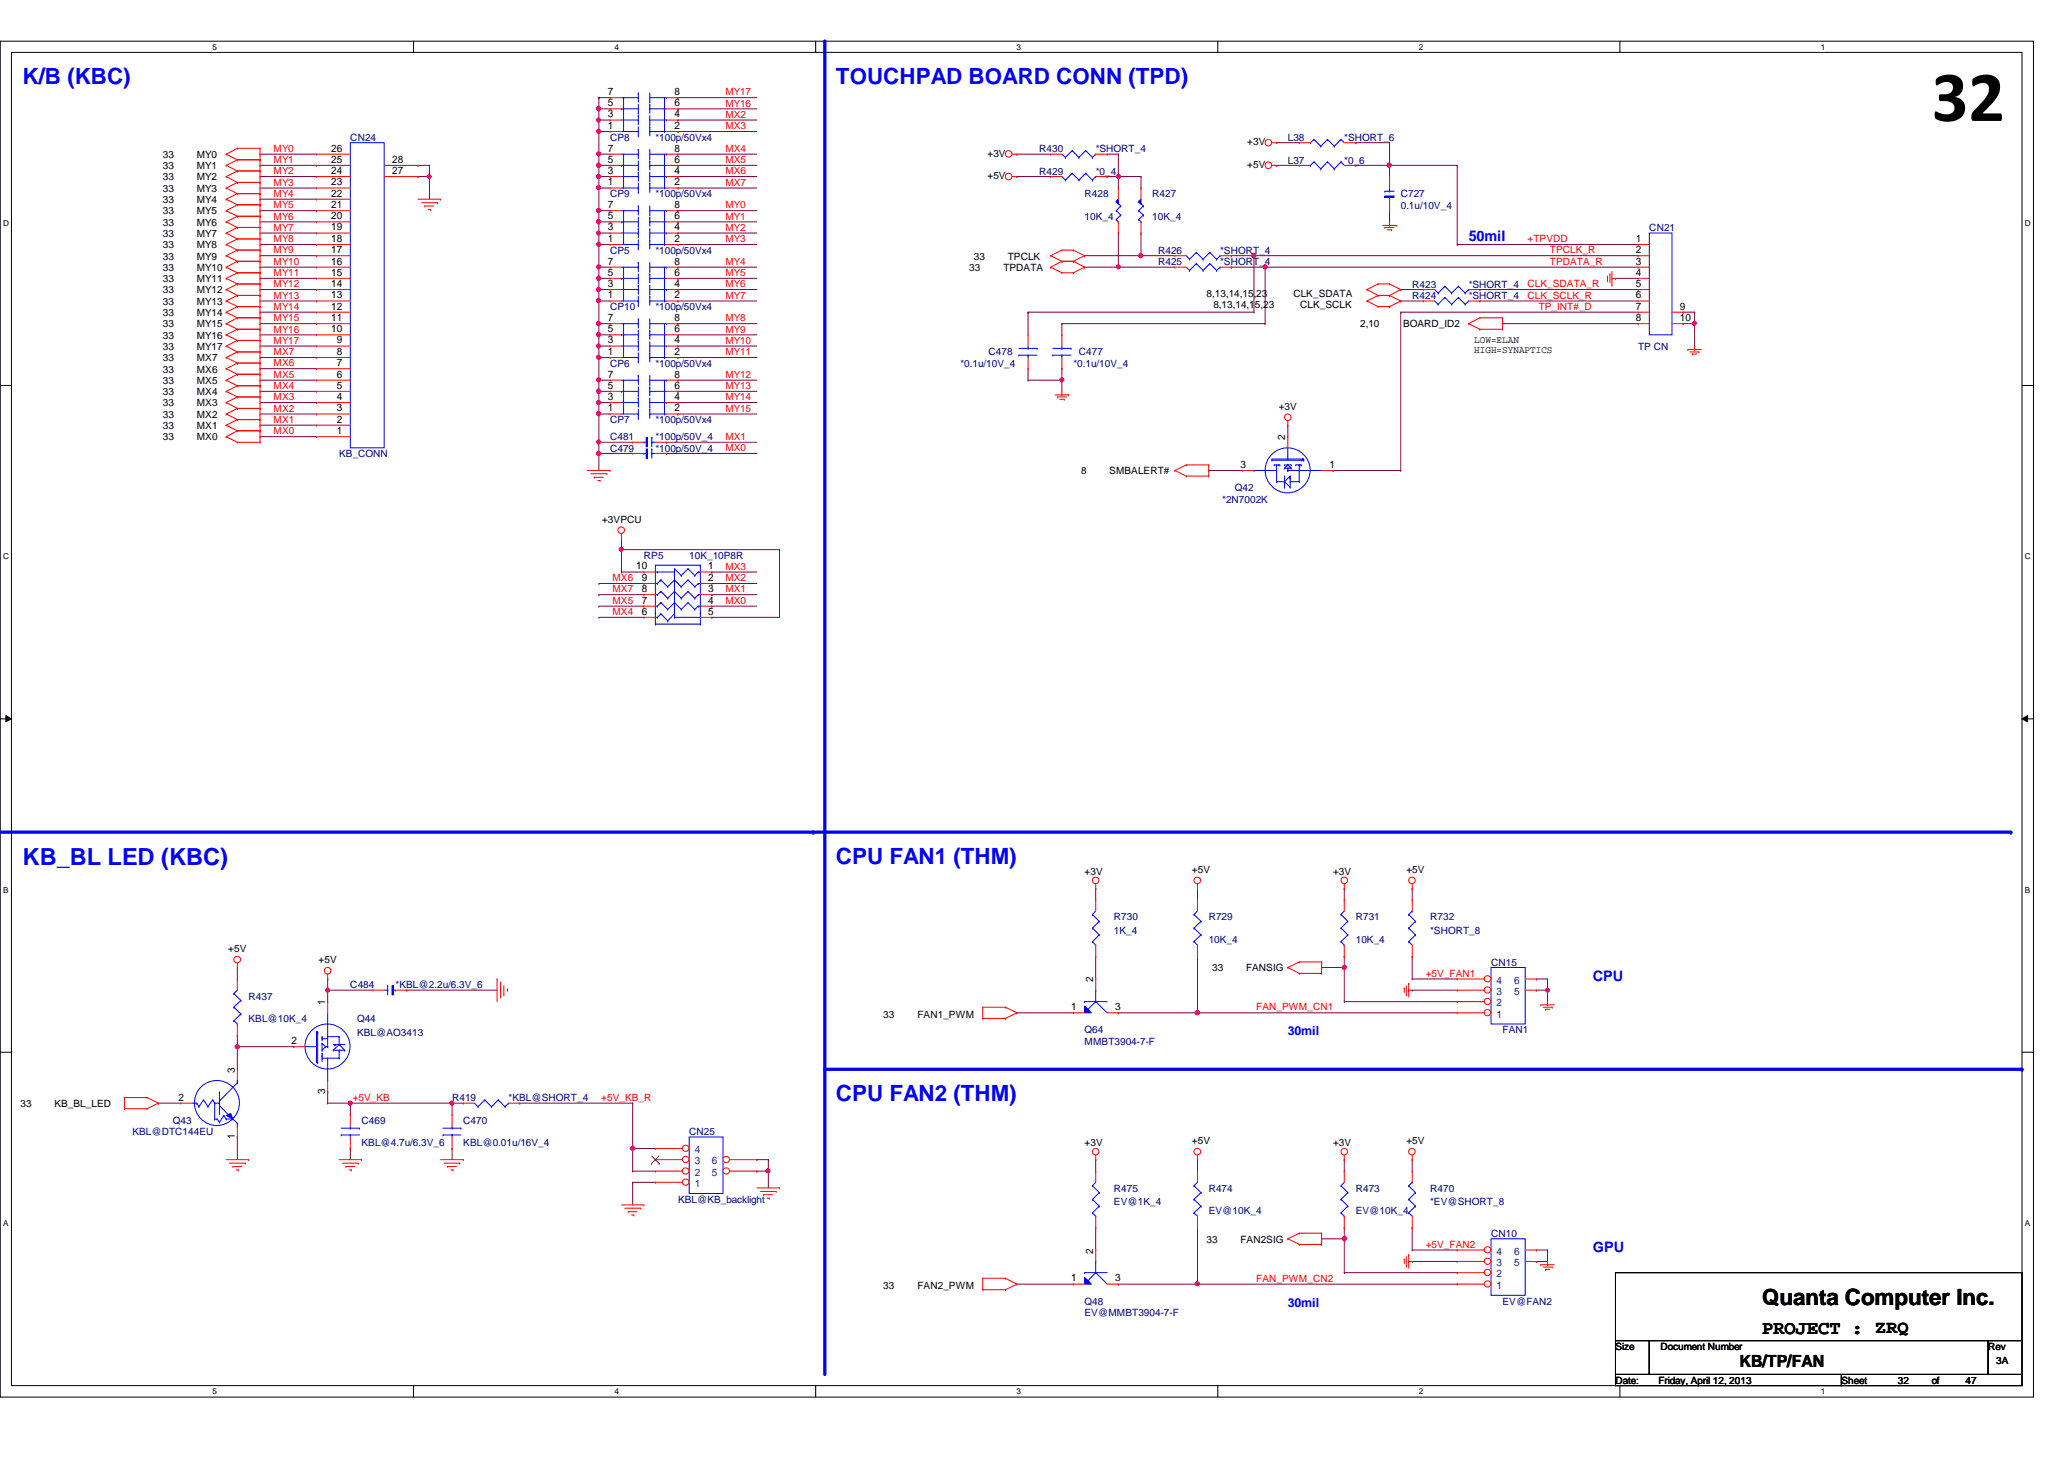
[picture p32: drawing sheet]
<svg xmlns="http://www.w3.org/2000/svg" width="297mm" height="210mm" viewBox="0 0 297 210" stroke-linecap="round" stroke-linejoin="round" font-family="sans-serif">
<defs><g id="words">
<text font-size="10.4" x="278" y="17.4">32</text>
<text font-size="3.4" fill="#00f" x="3.3" y="124.5">KB_BL LED (KBC)</text>
<g font-size="3.2" fill="#00f">
<text x="3.3" y="12.1">K/B (KBC)</text>
<text x="120.3" y="12.1">TOUCHPAD BOARD CONN (TPD)</text>
<text x="120.3" y="124.3">CPU FAN1 (THM)</text>
<text x="120.3" y="158.4">CPU FAN2 (THM)</text>
</g>
<text font-size="3.2" x="253.6" y="187.7">Quanta Computer Inc.</text>
<text font-size="2.8" x="253.6" y="191.9">PROJECT : ZRQ</text>
<text font-size="2.4" x="250.4" y="196.7">KB/TP/FAN</text>
<g font-size="2.1" fill="#00f">
<text x="211.4" y="34.6">50mil</text>
<text x="229.2" y="141.1">CPU</text>
<text x="229.2" y="180.1">GPU</text>
</g>
<g font-size="1.8" fill="#00f">
<text x="185.3" y="149">30mil</text>
<text x="185.3" y="188">30mil</text>
</g>
<g font-size="1.5">
<text x="87.5" y="16.9">3</text>
<text x="87.5" y="15.3">5</text>
<text x="87.5" y="13.7">7</text>
<text x="97.1" y="13.7">8</text>
<text x="97.1" y="15.3">6</text>
<text x="97.1" y="16.9">4</text>
<text x="47.7" y="23.4">25</text>
<text x="47.7" y="21.8">26</text>
<text x="56.4" y="23.4">28</text>
<text x="87.5" y="23.4">5</text>
<text x="87.5" y="21.8">7</text>
<text x="87.5" y="18.5">1</text>
<text x="97.1" y="21.8">8</text>
<text x="97.1" y="23.4">6</text>
<text x="97.1" y="18.5">2</text>
<text x="47.7" y="29.9">21</text>
<text x="47.7" y="28.3">22</text>
<text x="47.7" y="26.7">23</text>
<text x="47.7" y="25">24</text>
<text x="56.4" y="25">27</text>
<text x="87.5" y="26.7">1</text>
<text x="87.5" y="25">3</text>
<text x="87.5" y="29.9">7</text>
<text x="97.1" y="25">4</text>
<text x="97.1" y="26.7">2</text>
<text x="97.1" y="29.9">8</text>
<text x="47.7" y="34.8">18</text>
<text x="47.7" y="33.1">19</text>
<text x="47.7" y="31.5">20</text>
<text x="87.5" y="34.8">1</text>
<text x="87.5" y="33.1">3</text>
<text x="87.5" y="31.5">5</text>
<text x="97.1" y="31.5">6</text>
<text x="97.1" y="33.1">4</text>
<text x="97.1" y="34.8">2</text>
<text x="235.4" y="34.8">1</text>
<text x="47.7" y="41.3">14</text>
<text x="47.7" y="39.7">15</text>
<text x="47.7" y="38.1">16</text>
<text x="47.7" y="36.4">17</text>
<text x="87.5" y="41.3">3</text>
<text x="87.5" y="39.7">5</text>
<text x="87.5" y="38.1">7</text>
<text x="97.1" y="38.1">8</text>
<text x="97.1" y="39.7">6</text>
<text x="97.1" y="41.3">4</text>
<text x="235.4" y="36.4">2</text>
<text x="235.4" y="38.1">3</text>
<text x="235.4" y="39.7">4</text>
<text x="235.4" y="41.3">5</text>
<text x="47.7" y="47.8">10</text>
<text x="47.7" y="46.2">11</text>
<text x="47.7" y="44.5">12</text>
<text x="47.7" y="42.9">13</text>
<text x="87.5" y="42.9">1</text>
<text x="87.5" y="47.8">5</text>
<text x="87.5" y="46.2">7</text>
<text x="97.1" y="42.9">2</text>
<text x="97.1" y="46.2">8</text>
<text x="97.1" y="47.8">6</text>
<text x="235.4" y="42.9">6</text>
<text x="235.4" y="44.5">7</text>
<text x="235.4" y="46.2">8</text>
<text x="241.8" y="44.5">9</text>
<text x="241.8" y="46.2">10</text>
<text x="48.5" y="52.7">7</text>
<text x="48.5" y="51.1">8</text>
<text x="48.5" y="49.4">9</text>
<text x="87.5" y="51.1">1</text>
<text x="87.5" y="49.4">3</text>
<text x="97.1" y="49.4">4</text>
<text x="97.1" y="51.1">2</text>
<text x="48.5" y="59.2">3</text>
<text x="48.5" y="57.5">4</text>
<text x="48.5" y="55.9">5</text>
<text x="48.5" y="54.3">6</text>
<text x="87.5" y="59.2">1</text>
<text x="87.5" y="57.5">3</text>
<text x="87.5" y="55.9">5</text>
<text x="87.5" y="54.3">7</text>
<text x="97.1" y="54.3">8</text>
<text x="97.1" y="55.9">6</text>
<text x="97.1" y="57.5">4</text>
<text x="97.1" y="59.2">2</text>
<text x="48.5" y="62.4">1</text>
<text x="48.5" y="60.8">2</text>
<text x="185" y="63.3" transform="rotate(-90 185 63.3)">2</text>
<text x="178.5" y="67.3">3</text>
<text x="191.3" y="67.3">1</text>
<text x="91.6" y="81.9">10</text>
<text x="92.4" y="83.6">9</text>
<text x="101.9" y="83.6">2</text>
<text x="101.9" y="81.9">1</text>
<text x="92.4" y="85.2">8</text>
<text x="92.4" y="86.8">7</text>
<text x="92.4" y="88.4">6</text>
<text x="101.9" y="86.8">4</text>
<text x="101.9" y="85.2">3</text>
<text x="101.9" y="88.4">5</text>
<text x="157.3" y="141.3" transform="rotate(-90 157.3 141.3)">2</text>
<text x="46.8" y="144.6" transform="rotate(-90 46.8 144.6)">1</text>
<text x="154.1" y="145.3">1</text>
<text x="160.5" y="145.3">3</text>
<text x="33.8" y="154.3" transform="rotate(-90 33.8 154.3)">3</text>
<text x="41.9" y="150.2">2</text>
<text x="25.7" y="158.3">2</text>
<text x="46.8" y="157.4" transform="rotate(-90 46.8 157.4)">3</text>
<text x="33.8" y="163.9" transform="rotate(-90 33.8 163.9)">1</text>
<text x="154.1" y="184.4">1</text>
<text x="157.3" y="180.3" transform="rotate(-90 157.3 180.3)">2</text>
<text x="160.5" y="184.4">3</text>
</g>
<g font-size="1.5" fill="#004080">
<text x="215.4" y="143.1">3</text>
<text x="215.4" y="141.5">4</text>
<text x="217.9" y="143.1">5</text>
<text x="217.9" y="141.5">6</text>
<text x="215.4" y="146.4">1</text>
<text x="215.4" y="144.8">2</text>
<text x="100" y="167.5">3</text>
<text x="100" y="165.9">4</text>
<text x="102.4" y="167.5">6</text>
<text x="100" y="170.8">1</text>
<text x="100" y="169.2">2</text>
<text x="102.4" y="169.2">5</text>
<text x="215.4" y="185.4">1</text>
<text x="215.4" y="183.8">2</text>
<text x="215.4" y="182.2">3</text>
<text x="215.4" y="180.5">4</text>
<text x="217.9" y="182.2">5</text>
<text x="217.9" y="180.5">6</text>
</g>
<g font-size="1.4" fill="#f00">
<text x="104.4" y="16.9">MX2</text>
<text x="104.4" y="13.7">MY17</text>
<text x="104.4" y="15.3">MY16</text>
<text x="39.4" y="23.5">MY1</text>
<text x="39.4" y="21.8">MY0</text>
<text x="104.4" y="21.8">MX4</text>
<text x="104.4" y="23.5">MX5</text>
<text x="104.4" y="18.6">MX3</text>
<text x="39.4" y="26.7">MY3</text>
<text x="39.4" y="28.3">MY4</text>
<text x="39.4" y="30">MY5</text>
<text x="39.4" y="25.1">MY2</text>
<text x="104.4" y="26.7">MX7</text>
<text x="104.4" y="25.1">MX6</text>
<text x="104.4" y="30">MY0</text>
<text x="39.4" y="31.6">MY6</text>
<text x="39.4" y="33.2">MY7</text>
<text x="39.4" y="34.8">MY8</text>
<text x="104.4" y="33.2">MY2</text>
<text x="104.4" y="31.6">MY1</text>
<text x="104.4" y="34.8">MY3</text>
<text x="219.8" y="34.8">+TPVDD</text>
<text x="39.4" y="39.7">MY11</text>
<text x="39.4" y="41.3">MY12</text>
<text x="39.4" y="36.4">MY9</text>
<text x="39.4" y="38.1">MY10</text>
<text x="104.4" y="41.3">MY6</text>
<text x="104.4" y="39.7">MY5</text>
<text x="104.4" y="38.1">MY4</text>
<text x="219.8" y="41.3">CLK_SDATA_R</text>
<text x="223.1" y="38.1">TPDATA_R</text>
<text x="223.1" y="36.4">TPCLK_R</text>
<text x="39.4" y="46.2">MY15</text>
<text x="39.4" y="47.8">MY16</text>
<text x="39.4" y="43">MY13</text>
<text x="39.4" y="44.6">MY14</text>
<text x="104.4" y="46.2">MY8</text>
<text x="104.4" y="43">MY7</text>
<text x="104.4" y="47.8">MY9</text>
<text x="219.8" y="43">CLK_SCLK_R</text>
<text x="221.4" y="44.6">TP_INT#_D</text>
<text x="39.4" y="49.4">MY17</text>
<text x="39.4" y="52.7">MX6</text>
<text x="39.4" y="51.1">MX7</text>
<text x="104.4" y="51.1">MY11</text>
<text x="104.4" y="49.4">MY10</text>
<text x="39.4" y="59.2">MX2</text>
<text x="39.4" y="54.4">MX5</text>
<text x="39.4" y="56">MX4</text>
<text x="39.4" y="57.6">MX3</text>
<text x="104.4" y="59.2">MY15</text>
<text x="104.4" y="57.6">MY14</text>
<text x="104.4" y="56">MY13</text>
<text x="104.4" y="54.4">MY12</text>
<text x="39.4" y="60.8">MX1</text>
<text x="39.4" y="62.5">MX0</text>
<text x="104.4" y="64.9">MX0</text>
<text x="104.4" y="63.3">MX1</text>
<text x="88.1" y="83.6">MX6</text>
<text x="104.4" y="83.6">MX2</text>
<text x="104.4" y="82">MX3</text>
<text x="88.1" y="86.9">MX5</text>
<text x="88.1" y="88.5">MX4</text>
<text x="88.1" y="85.2">MX7</text>
<text x="104.4" y="86.9">MX0</text>
<text x="104.4" y="85.2">MX1</text>
<text x="205.2" y="140.5">+5V_FAN1</text>
<text x="180.8" y="145.4">FAN_PWM_CN1</text>
<text x="50.8" y="158.4">+5V_KB</text>
<text x="86.5" y="158.4">+5V_KB_R</text>
<text x="205.2" y="179.5">+5V_FAN2</text>
<text x="180.8" y="184.4">FAN_PWM_CN2</text>
</g>
<g font-size="1.4">
<text x="23.4" y="22.7">33</text>
<text x="28.3" y="22.7">MY0</text>
<text x="142.1" y="22.6">+3V</text>
<text x="179.5" y="20.9">+3V</text>
<text x="23.4" y="26">33</text>
<text x="23.4" y="27.6">33</text>
<text x="23.4" y="29.2">33</text>
<text x="23.4" y="24.3">33</text>
<text x="28.3" y="26">MY2</text>
<text x="28.3" y="27.6">MY3</text>
<text x="28.3" y="29.2">MY4</text>
<text x="28.3" y="24.3">MY1</text>
<text x="142.1" y="25.8">+5V</text>
<text x="179.5" y="24.2">+5V</text>
<text x="23.4" y="30.8">33</text>
<text x="23.4" y="32.5">33</text>
<text x="23.4" y="34.1">33</text>
<text x="23.4" y="35.7">33</text>
<text x="28.3" y="30.8">MY5</text>
<text x="28.3" y="32.5">MY6</text>
<text x="28.3" y="34.1">MY7</text>
<text x="28.3" y="35.7">MY8</text>
<text x="23.4" y="37.3">33</text>
<text x="23.4" y="40.6">33</text>
<text x="23.4" y="38.9">33</text>
<text x="28.3" y="37.3">MY9</text>
<text x="28.3" y="40.6">MY11</text>
<text x="28.3" y="38.9">MY10</text>
<text x="139.5" y="38.9">33</text>
<text x="140.2" y="37.3">33</text>
<text x="144.4" y="38.9">TPDATA</text>
<text x="145" y="37.3">TPCLK</text>
<text x="23.4" y="42.2">33</text>
<text x="23.4" y="45.5">33</text>
<text x="23.4" y="43.9">33</text>
<text x="23.4" y="47.1">33</text>
<text x="28.3" y="42.2">MY12</text>
<text x="28.3" y="45.5">MY14</text>
<text x="28.3" y="43.9">MY13</text>
<text x="28.3" y="47.1">MY15</text>
<text x="173.6" y="42.7">8,13,14,15,23</text>
<text x="174.6" y="44.3">8,13,14,15,23</text>
<text x="186.1" y="42.7">CLK_SDATA</text>
<text x="187.1" y="44.3">CLK_SCLK</text>
<text x="195.7" y="47.1">2,10</text>
<text x="201.9" y="47.1">BOARD_ID2</text>
<text x="23.4" y="48.7">33</text>
<text x="23.4" y="50.3">33</text>
<text x="23.4" y="52">33</text>
<text x="23.4" y="53.6">33</text>
<text x="28.3" y="48.7">MY16</text>
<text x="28.3" y="50.3">MY17</text>
<text x="28.3" y="52">MX7</text>
<text x="28.3" y="53.6">MX6</text>
<text x="212.2" y="49.4">LOW=ELAN</text>
<text x="212.2" y="50.8">HIGH=SYNAPTICS</text>
<text x="23.4" y="58.5">33</text>
<text x="23.4" y="55.2">33</text>
<text x="23.4" y="56.9">33</text>
<text x="28.3" y="58.5">MX3</text>
<text x="28.3" y="55.2">MX5</text>
<text x="28.3" y="56.9">MX4</text>
<text x="184" y="59">+3V</text>
<text x="23.4" y="60.1">33</text>
<text x="23.4" y="63.3">33</text>
<text x="23.4" y="61.7">33</text>
<text x="28.3" y="60.1">MX2</text>
<text x="28.3" y="63.3">MX0</text>
<text x="28.3" y="61.7">MX1</text>
<text x="155.6" y="68.2">8</text>
<text x="159.6" y="68.2">SMBALERT#</text>
<text x="86.7" y="75.2">+3VPCU</text>
<text x="156.1" y="125.9">+3V</text>
<text x="171.5" y="125.6">+5V</text>
<text x="191.9" y="125.9">+3V</text>
<text x="202.4" y="125.6">+5V</text>
<text x="32.8" y="137">+5V</text>
<text x="45.8" y="138.6">+5V</text>
<text x="174.5" y="139.7">33</text>
<text x="179.3" y="139.7">FANSIG</text>
<text x="127.1" y="146.4">33</text>
<text x="132" y="146.4">FAN1_PWM</text>
<text x="3" y="159.3">33</text>
<text x="7.8" y="159.3">KB_BL_LED</text>
<text x="156.1" y="164.9">+3V</text>
<text x="171.5" y="164.6">+5V</text>
<text x="191.9" y="164.9">+3V</text>
<text x="202.4" y="164.6">+5V</text>
<text x="173.6" y="178.8">33</text>
<text x="178.5" y="178.8">FAN2SIG</text>
<text x="127.1" y="185.4">33</text>
<text x="132" y="185.4">FAN2_PWM</text>
<text x="232.5" y="194.2">Size</text>
<text x="239" y="194.2">Document Number</text>
<text x="286.1" y="194.2">Rev</text>
<text x="287.3" y="196.2">3A</text>
<text x="232.5" y="199.1">Date:</text>
<text x="238.7" y="199.1">Friday, April 12, 2013</text>
<text x="265" y="199.1">Sheet</text>
<text x="273.1" y="199.1">32</text>
<text x="278" y="199.1">of</text>
<text x="282.9" y="199.1">47</text>
</g>
<g font-size="1.4" fill="#000080">
<text x="50.4" y="20.3">CN24</text>
<text x="87.8" y="20.3">CP8</text>
<text x="94.3" y="20.3">*100p/50Vx4</text>
<text x="149.6" y="21.9">R430</text>
<text x="157.7" y="21.9">*SHORT_4</text>
<text x="185.3" y="23.5">L37</text>
<text x="185.3" y="20.3">L38</text>
<text x="193.5" y="23.5">*0_6</text>
<text x="193.5" y="20.3">*SHORT_6</text>
<text x="87.8" y="28.4">CP9</text>
<text x="94.3" y="28.4">*100p/50Vx4</text>
<text x="149.6" y="25.1">R429</text>
<text x="156.1" y="28.4">R428</text>
<text x="157.7" y="25.1">*0_4</text>
<text x="165.8" y="28.4">R427</text>
<text x="201.6" y="28.4">C727</text>
<text x="156.1" y="31.7">10K_4</text>
<text x="165.8" y="31.7">10K_4</text>
<text x="201.6" y="30">0.1u/10V_4</text>
<text x="237.4" y="33.3">CN21</text>
<text x="87.8" y="36.5">CP5</text>
<text x="94.3" y="36.5">*100p/50Vx4</text>
<text x="166.7" y="36.5">R426</text>
<text x="166.7" y="38.1">R425</text>
<text x="175.6" y="36.5">*SHORT_4</text>
<text x="175.6" y="38.1">*SHORT_4</text>
<text x="203.2" y="41.4">R423</text>
<text x="211.4" y="41.4">*SHORT_4</text>
<text x="87.8" y="44.7">CP10</text>
<text x="94.3" y="44.7">*100p/50Vx4</text>
<text x="203.2" y="43">R424</text>
<text x="211.4" y="43">*SHORT_4</text>
<text x="87.8" y="52.8">CP6</text>
<text x="94.3" y="52.8">*100p/50Vx4</text>
<text x="138.2" y="52.8">*0.1u/10V_4</text>
<text x="142.3" y="51.1">C478</text>
<text x="154.5" y="52.8">*0.1u/10V_4</text>
<text x="155.3" y="51.1">C477</text>
<text x="235.8" y="50.3">TP CN</text>
<text x="48.8" y="65.8">KB_CONN</text>
<text x="87.8" y="65">C479</text>
<text x="87.8" y="63.3">C481</text>
<text x="87.8" y="60.9">CP7</text>
<text x="94.3" y="60.9">*100p/50Vx4</text>
<text x="94.3" y="65">*100p/50V_4</text>
<text x="94.3" y="63.3">*100p/50V_4</text>
<text x="177.7" y="70.7">Q42</text>
<text x="175.9" y="72.3">*2N7002K</text>
<text x="92.7" y="80.4">RP5</text>
<text x="99.2" y="80.4">10K_10P8R</text>
<text x="160.3" y="132.4">R730</text>
<text x="160.3" y="134.4">1K_4</text>
<text x="173.9" y="132.4">R729</text>
<text x="173.9" y="135.7">10K_4</text>
<text x="195.1" y="132.4">R731</text>
<text x="195.1" y="135.7">10K_4</text>
<text x="205.8" y="132.4">R732</text>
<text x="205.8" y="134.4">*SHORT_8</text>
<text x="35.8" y="143.8">R437</text>
<text x="50.4" y="142.2">C484</text>
<text x="56.9" y="142.2">*KBL@2.2u/6.3V_6</text>
<text x="214.6" y="138.9">CN15</text>
<text x="35.8" y="147.1">KBL@10K_4</text>
<text x="51.4" y="147.1">Q44</text>
<text x="51.4" y="149">KBL@AO3413</text>
<text x="156.1" y="148.7">Q64</text>
<text x="216.2" y="148.7">FAN1</text>
<text x="156.1" y="150.3">MMBT3904-7-F</text>
<text x="24.9" y="161.7">Q43</text>
<text x="52" y="161.7">C469</text>
<text x="65.1" y="158.5">R419</text>
<text x="66.7" y="161.7">C470</text>
<text x="73.2" y="158.5">*KBL@SHORT_4</text>
<text x="19" y="163.3">KBL@DTC144EU</text>
<text x="52" y="164.9">KBL@4.7u/6.3V_6</text>
<text x="66.7" y="164.9">KBL@0.01u/16V_4</text>
<text x="99.2" y="163.3">CN25</text>
<text x="97.6" y="173.1">KBL@KB_backlight</text>
<text x="160.3" y="171.4">R475</text>
<text x="160.3" y="173.4">EV@1K_4</text>
<text x="173.9" y="171.4">R474</text>
<text x="195.1" y="171.4">R473</text>
<text x="205.8" y="171.4">R470</text>
<text x="205.8" y="173.4">*EV@SHORT_8</text>
<text x="173.9" y="174.7">EV@10K_4</text>
<text x="195.1" y="174.7">EV@10K_4</text>
<text x="214.6" y="178">CN10</text>
<text x="156.1" y="187.7">Q48</text>
<text x="156.1" y="189.3">EV@MMBT3904-7-F</text>
<text x="216.2" y="187.7">EV@FAN2</text>
</g>
<g font-size="1.2">
<text x="30.6" y="7.2">5</text>
<text x="88.4" y="7.2">4</text>
<text x="146.3" y="7.2">3</text>
<text x="204.2" y="7.2">2</text>
<text x="262" y="7.2">1</text>
<text x=".5" y="32.6">D</text>
<text x="291.4" y="32.6">D</text>
<text x=".5" y="80.5">C</text>
<text x="291.4" y="80.5">C</text>
<text x=".5" y="128.4">B</text>
<text x="291.4" y="128.4">B</text>
<text x=".5" y="176.4">A</text>
<text x="291.4" y="176.4">A</text>
<text x="30.6" y="200.6">5</text>
<text x="88.4" y="200.6">4</text>
<text x="146.3" y="200.6">3</text>
<text x="204.2" y="200.6">2</text>
<text x="262" y="200.6">1</text>
</g>
</g></defs>
<path d="M0 5.9h292.6v195.1h-292.6zM1.6 7.5h289.4v191.8h-289.4z" fill="none" stroke="#000" stroke-width=".14"/>
<g fill="#fff">
<path d="M30.6 6.1h.6v1.3h-.6z"/>
<path d="M30.6 199.5h.6v1.3h-.6z"/>
</g>
<path d="M59.5 5.9v1.6M59.5 199.3v1.7" fill="none" stroke="#000" stroke-width=".14"/>
<g fill="#fff">
<path d="M88.4 6.1h.6v1.3h-.6z"/>
<path d="M88.4 199.5h.6v1.3h-.6z"/>
</g>
<path d="M117.4 5.9v1.6M117.4 199.3v1.7" fill="none" stroke="#000" stroke-width=".14"/>
<g fill="#fff">
<path d="M146.3 6.1h.6v1.3h-.6z"/>
<path d="M146.3 199.5h.6v1.3h-.6z"/>
</g>
<path d="M175.3 5.9v1.6M175.3 199.3v1.7" fill="none" stroke="#000" stroke-width=".14"/>
<g fill="#fff">
<path d="M204.2 6.1h.6v1.3h-.6z"/>
<path d="M204.2 199.5h.6v1.3h-.6z"/>
</g>
<path d="M233.1 5.9v1.6M233.1 199.3v1.7" fill="none" stroke="#000" stroke-width=".14"/>
<g fill="#fff">
<path d="M262 6.1h.6v1.3h-.6z"/>
<path d="M262 199.5h.6v1.3h-.6z"/>
<path d="M.5 31.5h.8v1.3h-.8z"/>
<path d="M291.4 31.5h.8v1.3h-.8z"/>
<path d="M.5 79.4h.8v1.3h-.8z"/>
<path d="M291.4 79.4h.8v1.3h-.8z"/>
</g>
<path d="M0 55.5h1.6M291 55.5h1.6" fill="none" stroke="#000" stroke-width=".14"/>
<g fill="#fff">
<path d="M.5 127.4h.7v1.3h-.7z"/>
<path d="M291.4 127.4h.7v1.3h-.7z"/>
</g>
<path d="M0 103.4h1.6M.8 103l.8 .4-.8 .4zM291 103.4l.8-.4v.8zM291 103.4h1.6" fill="none" stroke="#000" stroke-width=".14"/>
<path d="M.8 103l.8 .4-.8 .4zM291 103.4l.8-.4v.8z" fill="#000"/>
<g fill="#fff">
<path d="M.5 175.3h.7v1.4h-.7z"/>
<path d="M291.4 175.3h.7v1.4h-.7z"/>
</g>
<path d="M0 151.4h1.6M291 151.4h1.6" fill="none" stroke="#000" stroke-width=".14"/>
<path d="M118.7 5.9v191.8" fill="none" stroke="#00f" stroke-width=".47"/>
<circle cx="118.7" cy="5.9" r=".23" fill="#00f"/>
<path d="M117 119.7h172.4" fill="none" stroke="#00f" stroke-width=".47"/>
<circle cx="289.4" cy="119.7" r=".23" fill="#00f"/>
<path d="M118.7 153.8h172.3" fill="none" stroke="#00f" stroke-width=".47"/>
<circle cx="291" cy="153.8" r=".23" fill="#00f"/>
<path d="M0 119.7h117" fill="none" stroke="#00f" stroke-width=".47"/>
<circle cx="117" cy="119.7" r=".23" fill="#00f"/>
<path d="M89.4 79.1h.1M89.4 79.1h22.8M86.2 87.2h.1M86.2 88.8h.1M86.2 87.2h6.5M86.2 88.8h6.5" fill="none" stroke="#800040" stroke-width=".14"/>
<circle cx="89.4" cy="79" r=".3" fill="#f0f"/>
<circle cx="89.4" cy="79" r=".3" fill="none" stroke="#f0f" stroke-width=".14"/>
<g fill="none" stroke="#800040" stroke-width=".14">
<path d="M86.2 15.7h.1M86.2 15.7h1.6M86.2 27.1h.1M86.2 22.2h.1M86.2 22.2h1.6M86.2 27.1h1.6M97.6 22.2h.1M97.6 27.1h.1M97.6 38.4h.1M97.6 25.4h.1M97.6 23.8h.1M97.6 22.2h11.3"/>
<path d="M97.6 27.1h11.3M97.6 38.4h11.3M97.6 25.4h11.3M97.6 23.8h11.3M97.6 41.7h.1M97.6 46.6h.1M97.6 40h.1M97.6 59.6h.1M97.6 57.9h.1M97.6 51.4h.1M97.6 49.8h.1M97.6 41.7h11.3"/>
<path d="M97.6 46.6h11.3M97.6 40h11.3M97.6 59.6h11.3M97.6 57.9h11.3M97.6 51.4h11.3M97.6 49.8h11.3M89.4 79.1h.1M89.4 77.4h.1M89.4 77.4v4.9M112.2 79.1h.1M112.2 79.1v9.7h-9.8M86.2 83.9h.1"/>
<path d="M86.2 85.6h.1M86.2 83.9h6.5M86.2 85.6h6.5M89.4 82.3h.1M89.4 82.3h3.3M102.4 83.9h.1M102.4 87.2h.1M102.4 82.3h.1M102.4 85.6h.1M102.4 88.8h.1M102.4 82.3h6.5M102.4 83.9h6.5"/>
<path d="M102.4 87.2h6.5M102.4 85.6h6.5"/>
</g>
<circle cx="86.1" cy="15.6" r=".31" fill="#f0f"/>
<circle cx="86.1" cy="15.6" r=".31" fill="none" stroke="#f0f" stroke-width=".14"/>
<path d="M86.2 15.7h.1M86.2 15.7v1.6M86.2 59.6h.1M86.2 54.7h.1M86.2 54.7v1.6M86.2 59.6h1.6M86.2 54.7h1.6" fill="none" stroke="#800040" stroke-width=".14"/>
<circle cx="86.1" cy="56.3" r=".31" fill="#f0f"/>
<circle cx="86.1" cy="56.3" r=".31" fill="none" stroke="#f0f" stroke-width=".14"/>
<circle cx="86.1" cy="54.6" r=".3" fill="#f0f"/>
<circle cx="86.1" cy="54.6" r=".3" fill="none" stroke="#f0f" stroke-width=".14"/>
<path d="M86.2 57.9h.1M86.2 57.9v1.7" fill="none" stroke="#800040" stroke-width=".14"/>
<circle cx="86.1" cy="59.5" r=".3" fill="#f0f"/>
<circle cx="86.1" cy="59.5" r=".3" fill="none" stroke="#f0f" stroke-width=".14"/>
<path d="M86.2 56.3h.1M86.2 56.3h1.6M86.2 56.3v1.6" fill="none" stroke="#800040" stroke-width=".14"/>
<circle cx="86.1" cy="57.9" r=".3" fill="#f0f"/>
<circle cx="86.1" cy="57.9" r=".3" fill="none" stroke="#f0f" stroke-width=".14"/>
<path d="M86.2 57.9h.1M86.2 57.9h1.6M86.2 65.2h.1M86.2 63.6h.1M86.2 63.6v4.1M86.2 65.2h4.9M95.9 65.2h.1M95.9 65.2h13" fill="none" stroke="#800040" stroke-width=".14"/>
<circle cx="86.1" cy="65.2" r=".3" fill="#f0f"/>
<circle cx="86.1" cy="65.2" r=".3" fill="none" stroke="#f0f" stroke-width=".14"/>
<circle cx="86.1" cy="63.6" r=".3" fill="#f0f"/>
<circle cx="86.1" cy="63.6" r=".3" fill="none" stroke="#f0f" stroke-width=".14"/>
<path d="M86.2 17.3h.1M86.2 17.3h1.6M97.6 17.3h.1M97.6 17.3h11.3" fill="none" stroke="#800040" stroke-width=".14"/>
<circle cx="86.1" cy="17.3" r=".3" fill="#f0f"/>
<circle cx="86.1" cy="17.3" r=".3" fill="none" stroke="#f0f" stroke-width=".14"/>
<path d="M86.2 22.2h.1M86.2 35.2h.1M86.2 22.2v1.6M86.2 35.2h1.6M97.6 33.5h.1M97.6 31.9h.1M97.6 30.3h.1M97.6 35.2h.1M97.6 33.5h11.3M97.6 31.9h11.3M97.6 30.3h11.3M97.6 35.2h11.3" fill="none" stroke="#800040" stroke-width=".14"/>
<circle cx="86.1" cy="35.1" r=".3" fill="#f0f"/>
<circle cx="86.1" cy="35.1" r=".3" fill="none" stroke="#f0f" stroke-width=".14"/>
<path d="M86.2 30.3h.1M86.2 30.3h1.6M86.2 30.3v1.6" fill="none" stroke="#800040" stroke-width=".14"/>
<circle cx="86.1" cy="31.9" r=".31" fill="#f0f"/>
<circle cx="86.1" cy="31.9" r=".31" fill="none" stroke="#f0f" stroke-width=".14"/>
<circle cx="86.1" cy="30.3" r=".3" fill="#f0f"/>
<circle cx="86.1" cy="30.3" r=".3" fill="none" stroke="#f0f" stroke-width=".14"/>
<path d="M86.2 33.5h.1M86.2 33.5v1.7" fill="none" stroke="#800040" stroke-width=".14"/>
<circle cx="86.1" cy="33.5" r=".3" fill="#f0f"/>
<circle cx="86.1" cy="33.5" r=".3" fill="none" stroke="#f0f" stroke-width=".14"/>
<path d="M86.2 31.9h.1M86.2 33.5h.1M86.2 35.2h.1M86.2 31.9h1.6M86.2 31.9v1.6M86.2 35.2v3.2M86.2 33.5h1.6" fill="none" stroke="#800040" stroke-width=".14"/>
<circle cx="86.1" cy="38.4" r=".3" fill="#f0f"/>
<circle cx="86.1" cy="38.4" r=".3" fill="none" stroke="#f0f" stroke-width=".14"/>
<path d="M86.2 18.9h.1M86.2 18.9v3.3" fill="none" stroke="#800040" stroke-width=".14"/>
<circle cx="86.1" cy="22.1" r=".3" fill="#f0f"/>
<circle cx="86.1" cy="22.1" r=".3" fill="none" stroke="#f0f" stroke-width=".14"/>
<circle cx="86.1" cy="18.9" r=".3" fill="#f0f"/>
<circle cx="86.1" cy="18.9" r=".3" fill="none" stroke="#f0f" stroke-width=".14"/>
<g fill="none" stroke="#800040" stroke-width=".14">
<path d="M86.2 18.9h.1M86.2 18.9h1.6M97.6 14.1h.1M97.6 14.1h11.3M86.2 38.4h.1M86.2 38.4v1.6M86.2 38.4h1.6M86.2 59.6h.1M86.2 43.3h.1M86.2 41.7h.1M86.2 41.7v1.6M86.2 59.6v4"/>
<path d="M86.2 43.3h1.6M97.6 43.3h.1M97.6 43.3h11.3M86.2 63.6h.1M86.2 63.6h4.9"/>
</g>
<circle cx="86.1" cy="41.7" r=".3" fill="#f0f"/>
<circle cx="86.1" cy="41.7" r=".3" fill="none" stroke="#f0f" stroke-width=".14"/>
<path d="M86.2 40h.1M86.2 40h1.6" fill="none" stroke="#800040" stroke-width=".14"/>
<circle cx="86.1" cy="40" r=".31" fill="#f0f"/>
<circle cx="86.1" cy="40" r=".31" fill="none" stroke="#f0f" stroke-width=".14"/>
<path d="M86.2 40h.1M86.2 41.7h.1M86.2 43.3h.1M86.2 40v1.7M86.2 43.3v3.3M86.2 41.7h1.6" fill="none" stroke="#800040" stroke-width=".14"/>
<circle cx="86.1" cy="46.5" r=".3" fill="#f0f"/>
<circle cx="86.1" cy="46.5" r=".3" fill="none" stroke="#f0f" stroke-width=".14"/>
<circle cx="86.1" cy="43.3" r=".3" fill="#f0f"/>
<circle cx="86.1" cy="43.3" r=".3" fill="none" stroke="#f0f" stroke-width=".14"/>
<g fill="none" stroke="#800040" stroke-width=".14">
<path d="M86.2 17.3h.1M86.2 14.1h.1M86.2 14.1v1.6M86.2 17.3v1.6M86.2 14.1h1.6M97.6 18.9h.1M97.6 18.9h11.3M86.2 51.4h.1M86.2 46.6h.1M86.2 49.8h.1M86.2 46.6v1.6M86.2 49.8v1.6"/>
<path d="M86.2 51.4h1.6M86.2 46.6h1.6M95.9 63.6h.1M95.9 63.6h13"/>
</g>
<circle cx="86.1" cy="51.4" r=".3" fill="#f0f"/>
<circle cx="86.1" cy="51.4" r=".3" fill="none" stroke="#f0f" stroke-width=".14"/>
<path d="M86.2 48.2h.1M86.2 48.2h1.6" fill="none" stroke="#800040" stroke-width=".14"/>
<circle cx="86.1" cy="48.1" r=".31" fill="#f0f"/>
<circle cx="86.1" cy="48.1" r=".31" fill="none" stroke="#f0f" stroke-width=".14"/>
<path d="M86.2 48.2h.1M86.2 49.8h.1M86.2 48.2v1.6M86.2 49.8h1.6" fill="none" stroke="#800040" stroke-width=".14"/>
<circle cx="86.1" cy="49.8" r=".3" fill="#f0f"/>
<circle cx="86.1" cy="49.8" r=".3" fill="none" stroke="#f0f" stroke-width=".14"/>
<path d="M97.6 15.7h.1M97.6 15.7h11.3M86.2 25.4h.1M86.2 23.8h.1M86.2 23.8v3.3M86.2 23.8h1.6M86.2 51.4h.1M86.2 51.4v3.3" fill="none" stroke="#800040" stroke-width=".14"/>
<circle cx="86.1" cy="23.8" r=".31" fill="#f0f"/>
<circle cx="86.1" cy="23.8" r=".31" fill="none" stroke="#f0f" stroke-width=".14"/>
<path d="M86.2 25.4h.1M86.2 25.4h1.6" fill="none" stroke="#800040" stroke-width=".14"/>
<circle cx="86.1" cy="25.4" r=".3" fill="#f0f"/>
<circle cx="86.1" cy="25.4" r=".3" fill="none" stroke="#f0f" stroke-width=".14"/>
<path d="M86.2 27.1h.1M86.2 27.1v3.2" fill="none" stroke="#800040" stroke-width=".14"/>
<circle cx="86.1" cy="27" r=".3" fill="#f0f"/>
<circle cx="86.1" cy="27" r=".3" fill="none" stroke="#f0f" stroke-width=".14"/>
<g fill="none" stroke="#800040" stroke-width=".14">
<path d="M146.3 22.2h.1M146.3 22.2h4.9M160.9 38.4h.1M160.9 38.4h8.2M164.2 25.4h.1M164.2 25.4v1.7M183.7 20.5h.1M183.7 23.8h.1M183.7 20.5h3.3M183.7 23.8h3.3M200 23.8h.1M200 23.8h9.7"/>
<path d="M200 23.8v1.6M209.7 23.8h.1M209.7 23.8v11.4M97.6 56.3h.1M97.6 48.2h.1M97.6 54.7h.1M97.6 56.3h11.3M97.6 48.2h11.3M97.6 54.7h11.3M213 43.3h.1M213 43.3h22.8"/>
</g>
<circle cx="160.9" cy="38.4" r=".3" fill="#f0f"/>
<circle cx="160.9" cy="38.4" r=".3" fill="none" stroke="#f0f" stroke-width=".14"/>
<path d="M146.3 25.4h.1M146.3 25.4h4.9M156.1 38.4h.1M160.9 33.5h.1M160.9 33.5v4.9h-4.8M182.1 38.4h.1M182.1 38.4h53.7" fill="none" stroke="#800040" stroke-width=".14"/>
<circle cx="182.1" cy="38.4" r=".3" fill="#f0f"/>
<circle cx="182.1" cy="38.4" r=".3" fill="none" stroke="#f0f" stroke-width=".14"/>
<path d="M160.9 25.4h.1M160.9 25.4h3.3M201.6 44.9h.1M201.6 44.9h34.2" fill="none" stroke="#800040" stroke-width=".14"/>
<circle cx="160.9" cy="25.4" r=".3" fill="#f0f"/>
<circle cx="160.9" cy="25.4" r=".3" fill="none" stroke="#f0f" stroke-width=".14"/>
<path d="M160.9 22.2h.1M160.9 22.2v3.2M195.1 23.8h.1M195.1 23.8h4.9" fill="none" stroke="#800040" stroke-width=".14"/>
<circle cx="199.9" cy="23.8" r=".31" fill="#f0f"/>
<circle cx="199.9" cy="23.8" r=".31" fill="none" stroke="#f0f" stroke-width=".14"/>
<path d="M159.3 22.2h.1M159.3 22.2h1.6M164.2 36.8h.1M164.2 36.8h4.9M209.7 35.2h.1M209.7 35.2h26.1" fill="none" stroke="#800040" stroke-width=".14"/>
<circle cx="164.2" cy="36.8" r=".31" fill="#f0f"/>
<circle cx="164.2" cy="36.8" r=".31" fill="none" stroke="#f0f" stroke-width=".14"/>
<path d="M180.5 36.8h.1M180.5 36.8h55.3M195.1 20.5h.1M195.1 20.5h4.9M216.2 46.6h.1M216.2 46.6h19.6" fill="none" stroke="#800040" stroke-width=".14"/>
<circle cx="180.4" cy="36.8" r=".31" fill="#f0f"/>
<circle cx="180.4" cy="36.8" r=".31" fill="none" stroke="#f0f" stroke-width=".14"/>
<path d="M213 41.7h.1M213 41.7h22.8M242.2 46.6h.1M242.2 46.6h1.7M243.9 46.6h.1M243.9 46.6v3.2" fill="none" stroke="#800040" stroke-width=".14"/>
<circle cx="243.8" cy="46.5" r=".3" fill="#f0f"/>
<circle cx="243.8" cy="46.5" r=".3" fill="none" stroke="#f0f" stroke-width=".14"/>
<g fill="none" stroke="#800040" stroke-width=".14">
<path d="M156.1 36.8h.1M159.3 25.4h.1M159.3 25.4h1.6M160.9 25.4h.1M160.9 25.4v1.7M164.2 33.5h.1M164.2 33.5v3.3h-8.1M200 20.5h.1M200 20.5v3.3M148 53h.1M148 53v1.7M152.8 53h.1"/>
<path d="M152.8 54.7h.1M152.8 53v3.3M232.5 40h.1M232.5 40h3.3M242.2 44.9h.1M242.2 44.9h1.7M243.9 44.9h.1M243.9 44.9v1.7"/>
</g>
<circle cx="152.8" cy="54.6" r=".3" fill="#f0f"/>
<circle cx="152.8" cy="54.6" r=".3" fill="none" stroke="#f0f" stroke-width=".14"/>
<g fill="none" stroke="#800040" stroke-width=".14">
<path d="M148 44.9h.1M148 44.9h32.5M148 44.9v3.3M152.8 46.6h.1M152.8 46.6h29.3M152.8 46.6v1.6M182.1 46.6h.1M201.6 41.7h.1M201.6 43.3h.1M201.6 41.7h3.2M201.6 43.3h3.2M173.9 67.7h.1"/>
<path d="M173.9 67.7h5M185.3 61.2h.1M185.3 61.2v1.6M191.9 67.7h.1M191.9 67.7h9.7M47.2 157.1h.1M47.2 157.1v1.6M50.4 158.7h.1M50.4 158.7h16.3M65.1 158.7h.1M65.1 158.7v1.7M74.8 158.7h.1"/>
<path d="M74.8 158.7h16.3M65.1 165.2h.1M65.1 165.2v1.6"/>
</g>
<circle cx="65" cy="158.7" r=".3" fill="#f0f"/>
<circle cx="65" cy="158.7" r=".3" fill="none" stroke="#f0f" stroke-width=".14"/>
<path d="M34.2 150.6h.1M34.2 150.6v3.2" fill="none" stroke="#800040" stroke-width=".14"/>
<circle cx="34.1" cy="150.6" r=".31" fill="#f0f"/>
<circle cx="34.1" cy="150.6" r=".31" fill="none" stroke="#f0f" stroke-width=".14"/>
<path d="M47.2 140.8h.1M47.2 158.7h.1M47.2 140.8v1.7M47.2 158.7h3.2M50.4 158.7h.1M50.4 158.7v1.7M58.5 142.5h.1M58.5 142.5h13M50.4 165.2h.1M50.4 165.2v1.6" fill="none" stroke="#800040" stroke-width=".14"/>
<circle cx="50.4" cy="158.7" r=".31" fill="#f0f"/>
<circle cx="50.4" cy="158.7" r=".31" fill="none" stroke="#f0f" stroke-width=".14"/>
<path d="M22.8 158.7h.1M22.8 158.7h3.2M47.2 142.5h.1M47.2 142.5h6.5M47.2 142.5v1.6M34.2 163.6h.1M34.2 163.6v3.2" fill="none" stroke="#800040" stroke-width=".14"/>
<circle cx="47.2" cy="142.4" r=".3" fill="#f0f"/>
<circle cx="47.2" cy="142.4" r=".3" fill="none" stroke="#f0f" stroke-width=".14"/>
<path d="M157.7 137.6h.1M157.7 127.8h.1M157.7 127.8v1.7M157.7 137.6v3.2M146.3 145.7h.1M146.3 145.7h8.2M172.3 145.7h.1M172.3 145.7h37.4M222.7 142.5h.1M222.7 142.5v1.6" fill="none" stroke="#800040" stroke-width=".14"/>
<circle cx="172.3" cy="145.7" r=".32" fill="#f0f"/>
<circle cx="172.3" cy="145.7" r=".32" fill="none" stroke="#f0f" stroke-width=".14"/>
<path d="M172.3 127.8h.1M172.3 137.6h.1M172.3 127.8v1.7M172.3 137.6v8.1h-11.4M193.5 139.2h.1M193.5 139.2v4.9M160.9 145.7h.1" fill="none" stroke="#800040" stroke-width=".14"/>
<circle cx="193.5" cy="139.2" r=".3" fill="#f0f"/>
<circle cx="193.5" cy="139.2" r=".3" fill="none" stroke="#f0f" stroke-width=".14"/>
<g fill="none" stroke="#800040" stroke-width=".14">
<path d="M190.2 139.2h.1M193.5 127.8h.1M193.5 137.6h.1M193.5 127.8v1.7M193.5 137.6v1.6h-3.3M203.2 137.6h.1M203.2 127.8h.1M203.2 127.8v1.7M203.2 137.6v3.2M193.5 144.1h.1M193.5 144.1h16.2M203.2 142.5h.1"/>
<path d="M203.2 142.5h6.5M157.7 176.6h.1M157.7 166.8h.1M157.7 166.8v1.7M157.7 176.6v3.2M172.3 166.8h.1M172.3 176.6h.1M172.3 166.8v1.7M172.3 176.6v8.1M146.3 184.7h.1M146.3 184.7h8.2M172.3 184.7h.1"/>
<path d="M172.3 184.7h37.4"/>
</g>
<circle cx="172.3" cy="184.7" r=".31" fill="#f0f"/>
<circle cx="172.3" cy="184.7" r=".31" fill="none" stroke="#f0f" stroke-width=".14"/>
<path d="M193.5 178.2h.1M193.5 166.8h.1M193.5 176.6h.1M193.5 166.8v1.7M193.5 176.6v6.5M160.9 184.7h.1M160.9 184.7h11.4" fill="none" stroke="#800040" stroke-width=".14"/>
<circle cx="193.4" cy="178.2" r=".31" fill="#f0f"/>
<circle cx="193.4" cy="178.2" r=".31" fill="none" stroke="#f0f" stroke-width=".14"/>
<g fill="none" stroke="#800040" stroke-width=".14">
<path d="M60.2 25.4h.1M60.2 25.4h1.6M190.2 178.2h.1M190.2 178.2h3.3M203.2 176.6h.1M203.2 166.8h.1M203.2 166.8v1.7M203.2 176.6v3.2M222.7 179.8h.1M222.7 179.8v1.7M193.5 183.1h.1M193.5 183.1h16.2"/>
<path d="M203.2 181.5h.1M203.2 181.5h6.5"/>
</g>
<circle cx="61.8" cy="25.4" r=".3" fill="#f0f"/>
<circle cx="61.8" cy="25.4" r=".3" fill="none" stroke="#f0f" stroke-width=".14"/>
<g fill="none" stroke="#800040" stroke-width=".14">
<path d="M60.2 23.8h.1M60.2 23.8h1.6M61.8 25.4h.1M61.8 23.8h.1M61.8 23.8v4.9M91.1 168.5h.1M91.1 165.2h.1M91.1 170.1h.1M91.1 168.5h3.2M91.1 165.2v3.3M91.1 170.1v3.3M91.1 170.1h3.2"/>
<path d="M108.9 168.5h.1M108.9 168.5h1.7"/>
</g>
<circle cx="110.5" cy="168.4" r=".3" fill="#f0f"/>
<circle cx="110.5" cy="168.4" r=".3" fill="none" stroke="#f0f" stroke-width=".14"/>
<path d="M91.1 165.2h.1M91.1 165.2h3.2M108.9 166.8h.1M108.9 166.8h1.7M110.6 168.5h.1M110.6 168.5v2.4" fill="none" stroke="#800040" stroke-width=".14"/>
<circle cx="91" cy="165.2" r=".31" fill="#f0f"/>
<circle cx="91" cy="165.2" r=".31" fill="none" stroke="#f0f" stroke-width=".14"/>
<g fill="none" stroke="#800040" stroke-width=".14">
<path d="M37.4 31.9h.1M37.4 27.1h.1M37.4 33.5h.1M37.4 28.7h.1M37.4 35.2h.1M37.4 23.8h.1M37.4 30.3h.1M37.4 36.8h.1M37.4 22.2h.1M37.4 38.4h.1M37.4 25.4h.1M37.4 36.8h8.1"/>
<path d="M37.4 38.4h8.1M37.4 31.9h8.1M37.4 27.1h8.1M37.4 33.5h8.1M37.4 28.7h8.1M37.4 35.2h8.1M37.4 23.8h8.1M37.4 30.3h8.1M37.4 22.2h8.1M37.4 25.4h8.1M177.2 36.8h.1M177.2 38.4h.1"/>
<path d="M177.2 36.8h3.3v8.1M177.2 38.4h4.9M182.1 38.4h.1M182.1 38.4v8.2M37.4 46.6h.1M37.4 40h.1M37.4 48.2h.1M37.4 41.7h.1M37.4 43.3h.1M37.4 49.8h.1M37.4 44.9h.1M37.4 46.6h8.1"/>
<path d="M37.4 40h8.1M37.4 48.2h8.1M37.4 41.7h8.1M37.4 43.3h8.1M37.4 49.8h8.1M37.4 44.9h8.1M148 54.7h.1M148 54.7h4.8M180.5 44.9h.1M201.6 44.9v22.8M201.6 67.7h.1M34.2 139.2v1.6"/>
<path d="M34.2 149h.1M34.2 140.8h.1M34.2 149v1.6h8.1M42.3 150.6h.1M91.1 158.7h.1M91.1 158.7v6.5M203.2 140.8h.1M203.2 140.8h6.5M221.1 140.8h.1M221.1 140.8h1.6M222.7 140.8h.1M222.7 140.8v1.7"/>
<path d="M110.6 166.8h.1M110.6 166.8v1.7M203.2 179.8h.1M203.2 179.8h6.5M221.1 179.8h.1M221.1 179.8h1.6M221.1 181.5h.1M221.1 181.5h1.6"/>
</g>
<circle cx="222.7" cy="142.4" r=".3" fill="#f0f"/>
<circle cx="222.7" cy="142.4" r=".3" fill="none" stroke="#f0f" stroke-width=".14"/>
<g fill="none" stroke="#800040" stroke-width=".14">
<path d="M200 31.9h.1M200 30.3v1.6M37.4 53h.1M37.4 59.6h.1M37.4 54.7h.1M37.4 56.3h.1M37.4 51.4h.1M37.4 57.9h.1M37.4 53h8.1M37.4 59.6h8.1M37.4 54.7h8.1M37.4 56.3h8.1"/>
<path d="M37.4 51.4h8.1M37.4 57.9h8.1M37.4 61.2h.1M37.4 62.8h.1M37.4 61.2h8.1M37.4 62.8h8.1M221.1 142.5h.1M221.1 142.5h1.6"/>
</g>
<g fill="none" stroke="#f00" stroke-width=".14">
<path d="M32.6 25.4h.1M32.6 27.1h.1M32.6 22.2h.1M32.6 36.8h.1M32.6 30.3h.1M32.6 28.7h.1M32.6 31.9h.1M32.6 23.8h.1M32.6 38.4h.1M32.6 33.5h.1M32.6 35.2h.1M32.6 25.4l1.6 .8"/>
<path d="M32.6 27.1l1.6 .8M32.6 22.2l1.6 .8M32.6 36.8l1.6 .8M32.6 30.3l1.6 .8M32.6 28.7l1.6 .8M32.6 31.9l1.6 .8M32.6 23.8l1.6 .8M32.6 38.4l1.6 .8M32.6 33.5l1.6 .9M32.6 35.2l1.6 .8M34.2 24.6h.1M34.2 26.2h.1"/>
<path d="M34.2 27.9h.1M34.2 21.3h.1M34.2 23h.1M34.2 36h.1M34.2 37.6h.1M34.2 29.5h.1M34.2 31.1h.1M34.2 32.7h.1M34.2 39.2h.1M34.2 34.4h.1M34.2 37.6h3.2M34.2 39.2h3.2"/>
<path d="M34.2 36h3.2M34.2 24.6h3.2M34.2 24.6l-1.6 .8M34.2 26.2h3.2M34.2 26.2l-1.6 .9M34.2 27.9h3.2M34.2 21.3h3.2M34.2 21.3l-1.6 .9M34.2 23h3.2M34.2 36l-1.6 .8M34.2 29.5h3.2M34.2 29.5l-1.6 .8"/>
<path d="M34.2 31.1h3.2M34.2 27.9l-1.6 .8M34.2 31.1l-1.6 .8M34.2 32.7h3.2M34.2 23l-1.6 .8M34.2 39.2l-1.6 .8M34.2 37.6l-1.6 .8M34.2 32.7l-1.6 .8M34.2 34.4h3.2M34.2 34.4l-1.6 .8M37.4 26.2h.1M37.4 24.6h.1"/>
<path d="M37.4 27.9h.1M37.4 23h.1M37.4 21.3h.1M37.4 37.6h.1M37.4 36h.1M37.4 31.1h.1M37.4 29.5h.1M37.4 32.7h.1M37.4 39.2h.1M37.4 34.4h.1M37.4 21.3v42.3M60.2 28.7h3.2"/>
<path d="M60.7 29.2h2.2M61.1 29.6h.1M61.1 29.6h1.3M61.6 30.1h.4M62 30.1h.1M62.9 29.2h.1M63.4 28.7h.1M87.8 27.1h.1M87.8 25.4h.1M87.8 23.8h.1M87.8 22.2h.1M87.8 38.4h.1"/>
<path d="M87.8 25.4h1.6M87.8 23.8h1.6M87.8 22.2h1.6M87.8 38.4h1.6M87.8 27.1h1.6M95.9 25.4h1.7M95.9 23.8h1.7M95.9 22.2h1.7M95.9 38.4h1.7M95.9 27.1h1.7M97.6 22.2h.1M97.6 23.8h.1"/>
<path d="M97.6 25.4h.1M97.6 27.1h.1M97.6 38.4h.1M145.7 25.4h.6M145.7 22.2h.6M146.3 25.4h.1M146.3 22.2h.1M151.2 38.4h.1M151.2 36.8h.1M151.2 38.4l1.6 .8M151.2 36.8l1.6 .8M152.8 37.6h.1"/>
<path d="M152.8 39.2h.1M152.8 36h.1M152.8 37.6l-1.6 .8M152.8 37.6h1.7M152.8 39.2h1.7M152.8 36l-1.6 .8M152.8 36h1.7M154.5 37.6h.1M154.5 39.2h.1M154.5 36h.1M154.5 37.6l1.6 .8M154.5 36l1.6 .8"/>
<path d="M156.1 38.4h.1M156.1 36.8h.1M156.1 38.4l-1.6 .8M156.1 36.8l-1.6 .8M169.1 36.8h.1M169.1 36.8h1.6M175.6 36.8h1.6M177.2 36.8h.1M183 23.8h.7M183 20.5h.7M183.7 23.8h.1M183.7 20.5h.1"/>
<path d="M199 32.4h2M199.3 32.7h.1M199.3 32.7h1.3M199.6 33.1h.7M200 32.4h.1M200 31.9v.5M200.3 33.1h.1M201 32.4h.1M231.3 39.7v.7M231.7 39.4h.1M231.7 39.4v1.3M232 39.1v1.9"/>
<path d="M235.8 35.2h.1M235.8 36.8h.1M235.8 38.4h.1M235.8 35.2h1.6M235.8 36.8h1.6M235.8 38.4h1.6M32.6 41.7h.1M32.6 40h.1M32.6 44.9h.1M32.6 43.3h.1M32.6 46.6h.1M32.6 48.2h.1"/>
<path d="M32.6 49.8h.1M32.6 57.9h.1M32.6 51.4h.1M32.6 54.7h.1M32.6 59.6h.1M32.6 53h.1M32.6 56.3h.1M32.6 41.7l1.6 .8M32.6 40l1.6 .9M32.6 44.9l1.6 .8M32.6 43.3l1.6 .8M32.6 46.6l1.6 .8"/>
<path d="M32.6 48.2l1.6 .8M32.6 49.8l1.6 .8M32.6 57.9l1.6 .9M32.6 51.4l1.6 .8M32.6 54.7l1.6 .8M32.6 59.6l1.6 .8M32.6 53l1.6 .8M32.6 56.3l1.6 .8M34.2 40.9h.1M34.2 42.5h.1M34.2 44.1h.1M34.2 45.7h.1"/>
<path d="M34.2 47.4h.1M34.2 49h.1M34.2 50.6h.1M34.2 57.1h.1M34.2 58.8h.1M34.2 52.2h.1M34.2 53.8h.1M34.2 55.5h.1M34.2 45.7h3.2M34.2 47.4h3.2M34.2 42.5h3.2M34.2 40.9h3.2"/>
<path d="M34.2 44.1h3.2M34.2 40.9l-1.6 .8M34.2 44.1l-1.6 .8M34.2 42.5l-1.6 .8M34.2 45.7l-1.6 .9M34.2 47.4l-1.6 .8M34.2 49h3.2M34.2 49l-1.6 .8M34.2 50.6h3.2M34.2 57.1h3.2M34.2 57.1l-1.6 .8M34.2 58.8h3.2"/>
<path d="M34.2 50.6l-1.6 .8M34.2 52.2h3.2M34.2 53.8h3.2M34.2 53.8l-1.6 .9M34.2 55.5h3.2M34.2 58.8l-1.6 .8M34.2 52.2l-1.6 .8M34.2 55.5l-1.6 .8M37.4 42.5h.1M37.4 40.9h.1M37.4 45.7h.1M37.4 44.1h.1"/>
<path d="M37.4 47.4h.1M37.4 49h.1M37.4 50.6h.1M37.4 58.8h.1M37.4 57.1h.1M37.4 52.2h.1M37.4 55.5h.1M37.4 53.8h.1M87.8 43.3h.1M87.8 41.7h.1M87.8 40h.1M87.8 40h1.6"/>
<path d="M87.8 41.7h1.6M87.8 43.3h1.6M95.9 40h1.7M95.9 41.7h1.7M95.9 43.3h1.7M97.6 40h.1M97.6 41.7h.1M97.6 43.3h.1M151.8 56.8h2M152.2 57.1h.1M152.2 57.1h1.3M152.5 57.4h.7"/>
<path d="M152.8 56.8h.1M152.8 56.3v.5M153.2 57.4h.1M153.8 56.8h.1M196.7 41.7h.1M196.7 43.3h.1M196.7 41.7l1.6 .8M196.7 43.3l1.6 .8M198.3 42.5h.1M198.3 40.9h.1M198.3 44.1h.1M198.3 42.5h1.7"/>
<path d="M198.3 40.9l-1.6 .8M198.3 40.9h1.7M198.3 44.1h1.7M198.3 42.5l-1.6 .8M200 42.5h.1M200 40.9h.1M200 44.1h.1M200 40.9l1.6 .8M200 42.5l1.6 .8M201.6 41.7h.1M201.6 43.3h.1M201.6 41.7l-1.6 .8"/>
<path d="M201.6 43.3l-1.6 .8M211.4 46.6h.1M211.4 46.6l1.6 .8M213 45.7h.1M213 47.4h.1M213 45.7l-1.6 .9M213 45.7h3.2M213 47.4h3.2M216.2 45.7h.1M216.2 47.4h.1M216.2 45.7v1.7M231.3 40.4h.1"/>
<path d="M232 40h.1M232 41h.1M232 40h.5M235.8 40h.1M235.8 41.7h.1M235.8 43.3h.1M235.8 44.9h.1M235.8 46.6h.1M235.8 40h1.6M235.8 41.7h1.6M235.8 43.3h1.6M235.8 44.9h1.6"/>
<path d="M235.8 46.6h1.6M240.6 44.9h1.6M240.6 46.6h1.6M242.2 44.9h.1M242.2 46.6h.1M242.9 50.3h.1M242.9 50.3h2M243.2 50.6h1.3M243.5 50.9h.1M243.5 50.9h.7M243.9 50.3h.1M243.9 49.8v.5"/>
<path d="M244.5 50.6h.1M32.6 62.8h.1M32.6 61.2h.1M32.6 62.8l1.6 .8M32.6 61.2l1.6 .8M34.2 60.4h.1M34.2 62h.1M34.2 63.6h.1M34.2 60.4h3.2M34.2 62h3.2M34.2 62l-1.6 .8M34.2 63.6h3.2"/>
<path d="M34.2 60.4l-1.6 .8M37.4 60.4h.1M37.4 63.6h.1M37.4 62h.1M84.5 67.7h3.3M85 68.2h2.3M85.5 68.7h.1M85.5 68.7h1.3M86 69.1h.4M86.4 69.1h.1M87.3 68.2h.1M87.8 67.7h.1"/>
<path d="M89.4 77.4h.1M89.4 76.8v.6M169.1 67.7h.1M169.1 67.7l1.6 .8M170.7 66.9h.1M170.7 68.5h.1M170.7 66.9l-1.6 .8M170.7 66.9h3.2M170.7 68.5h3.2M173.9 66.9h.1M173.9 68.5h.1M173.9 66.9v1.6"/>
<path d="M185.3 61.2h.1M185.3 60.5v.7M92.7 82.3h.1M92.7 83.9h.1M92.7 85.6h.1M92.7 87.2h.1M92.7 88.8h.1M92.7 82.3h1.6M92.7 83.9h1.6M92.7 85.6h1.6M92.7 87.2h1.6M92.7 88.8h1.6"/>
<path d="M100.8 82.3h1.6M100.8 83.9h1.6M100.8 85.6h1.6M100.8 87.2h1.6M100.8 88.8h1.6M102.4 87.2h.1M102.4 85.6h.1M102.4 83.9h.1M102.4 82.3h.1M102.4 88.8h.1M34.2 139.2h.1M34.2 138.6v.6"/>
<path d="M157.7 127.8h.1M157.7 127.2v.6M172.3 127.8h.1M172.3 127.2v.6M185.3 139.2h.1M185.3 139.2l1.7 .8M187 138.4h.1M187 138.4h3.2M187 138.4l-1.7 .8M190.2 138.4h.1M190.2 138.4v1.6M193.5 127.8h.1"/>
<path d="M193.5 127.2v.6M203.2 127.8h.1M203.2 127.2v.6M17.9 157.9h.1M17.9 159.5h.1M17.9 157.9h3.3M17.9 157.9v1.6M17.9 159.5h3.3M21.2 157.9h.1M21.2 159.5h.1M21.2 157.9l1.6 .8M22.8 158.7h.1"/>
<path d="M22.8 158.7l-1.6 .8M47.2 140.8h.1M47.2 140.2v.6M71.5 140.8h.1M71.5 140.8v3.3M72 141.3h.1M72 141.3v2.3M72.5 143.1h.1M72.5 141.8v1.3M73 142.3h.1M73 142.3v.3M141.4 144.9h.1"/>
<path d="M141.4 146.5h.1M141.4 146.5h3.3M141.4 144.9h3.3M141.4 144.9v1.6M144.7 146.5h.1M144.7 144.9h.1M144.7 144.9l1.6 .8M146.3 145.7h.1M146.3 145.7l-1.6 .8M187 140h.1M187 140h3.2M190.2 140h.1"/>
<path d="M202.1 142.2h.1M202.1 142.2v.6M202.4 143.1h.1M202.4 141.8v1.3M202.7 142.5h.1M202.7 141.5h.1M202.7 142.5h.5M202.7 141.5v1.9M221.7 144.6h.1M221.7 144.6h2M222.1 144.9h1.3M222.4 145.2h.1"/>
<path d="M222.4 145.2h.7M222.7 144.6h.1M222.7 144.1v.5M223.4 144.9h.1M32.6 166.8h3.2M33 167.3h2.3M33.5 167.8h.1M33.5 167.8h1.3M34 168.3h.3M34.3 168.3h.1M35.3 167.3h.1M35.8 166.8h.1"/>
<path d="M48.8 166.8h3.2M49.3 167.3h2.3M49.8 167.8h.1M49.8 167.8h1.3M50.2 168.3h.4M50.6 168.3h.1M51.6 167.3h.1M52 166.8h.1M63.4 166.8h3.3M63.9 167.3h2.3M64.4 167.8h.1M64.4 167.8h1.3"/>
<path d="M64.9 168.3h.3M65.2 168.3h.1M66.2 167.3h.1M66.7 166.8h.1M89.4 173.4h3.3M89.9 173.8h2.3M90.4 174.3h.1M90.4 174.3h1.3M90.9 174.8h.3M91.2 174.8h.1M92.2 173.8h.1M92.7 173.4h.1"/>
<path d="M108.9 170.9h3.3M109.4 171.4h2.3M109.9 171.9h.1M109.9 171.9h1.3M110.4 172.4h.3M110.7 172.4h.1M111.7 171.4h.1M112.2 170.9h.1M157.7 166.8h.1M157.7 168.5h.1M157.7 176.6h.1M157.7 166.2v.6"/>
<path d="M157.7 168.5v1.6M157.7 175v1.6M172.3 166.8h.1M172.3 166.2v.6M185.3 178.2h.1M185.3 178.2l1.7 .8M187 177.4h.1M187 179h.1M187 177.4h3.2M187 177.4l-1.7 .8M187 179h3.2M190.2 179h.1"/>
<path d="M190.2 177.4h.1M190.2 177.4v1.6M193.5 166.8h.1M193.5 166.2v.6M203.2 166.8h.1M203.2 166.2v.6M141.4 183.9h.1M141.4 185.5h.1M141.4 183.9v1.6M141.4 185.5h3.3M141.4 183.9h3.3M144.7 185.5h.1"/>
<path d="M144.7 183.9h.1M144.7 183.9l1.6 .8M146.3 184.7h.1M146.3 184.7l-1.6 .8M202.1 181.1h.1M202.1 181.1v.7M202.4 182.1h.1M202.4 180.8v1.3M202.7 181.5h.1M202.7 180.5h.1M202.7 180.5v2M202.7 181.5h.5"/>
<path d="M221.7 181.9h.1M221.7 181.9h2M222.1 182.3h1.3M222.4 182.6h.1M222.4 182.6h.7M222.7 181.9h.1M222.7 181.5v.4M223.4 182.3h.1"/>
<circle cx="145.1" cy="22.1" r=".47"/>
<circle cx="145.1" cy="25.4" r=".47"/>
<circle cx="182.5" cy="23.8" r=".48"/>
<circle cx="182.5" cy="20.5" r=".47"/>
<circle cx="89.4" cy="76.3" r=".47"/>
<circle cx="185.3" cy="60" r=".47"/>
<circle cx="34.1" cy="138" r=".48"/>
<circle cx="47.1" cy="139.7" r=".47"/>
<circle cx="157.7" cy="126.7" r=".47"/>
<circle cx="172.3" cy="126.7" r=".48"/>
<circle cx="193.5" cy="126.7" r=".47"/>
<circle cx="203.2" cy="126.7" r=".47"/>
<circle cx="157.7" cy="165.7" r=".47"/>
<circle cx="172.3" cy="165.7" r=".48"/>
<circle cx="193.5" cy="165.7" r=".47"/>
<circle cx="203.2" cy="165.7" r=".47"/>
</g>
<path d="M232.5 183.1h58.5v9.8h-58.5zM232.5 192.9h4.9v4.8h-4.9zM232.5 197.7h32.5v1.6h-32.5zM237.4 192.9h48.7v4.8h-48.7zM265 197.7h26v1.6h-26zM286.1 192.9h4.9v4.8h-4.9z" fill="none" stroke="#000" stroke-width=".14"/>
<g fill="none" stroke="#00f" stroke-width=".14">
<path d="M89.4 23.8h.1M89.4 27.1h2.5M89.4 25.4h2.5M89.4 23.8h2.5M89.4 22.2h2.5M89.4 38.4h2.5M89.7 22.2h.1M89.7 38.4h.1M89.7 22.2v4.9M89.7 38.4v4.9M91.9 27.1h.1M91.9 27.7h.1"/>
<path d="M91.9 25.4h.1M91.9 24.8h.1M91.9 24.4h.1M91.9 22.2h.1M91.9 21.5h.1M91.9 38.4h.1M91.9 37.8h.1M91.9 21.5v1.3M91.9 23.2v1.2M91.9 24.8v1.3M91.9 26.4v1.3M91.9 37.8v1.3"/>
<path d="M91.9 39.4v1.3M93.5 27.1h.1M93.5 26.4h.1M93.5 26.1h.1M93.5 23.8h.1M93.5 23.2h.1M93.5 22.8h.1M93.5 39.4h.1M93.5 39.1h.1M93.5 27.1h2.4M93.5 21.5v1.3M93.5 23.2v1.2"/>
<path d="M93.5 24.8v1.3M93.5 26.4v1.3M93.5 37.8v1.3M93.5 39.4v1.3M93.5 25.4h2.4M93.5 23.8h2.4M93.5 22.2h2.4M93.5 38.4h2.4M95.6 27.1h.1M95.6 22.2v4.9M95.6 38.4v4.9M95.9 25.4h.1"/>
<path d="M95.9 22.2h.1M95.9 38.4h.1M170.7 36.8l.5 .5M171.2 37.3h.1M172.2 36.3h.1M172.2 36.3l-1 1M172.2 36.3l.9 1M173.1 37.3h.1M174.1 36.3h.1M174.1 36.3l-1 1M174.1 36.3l1 1M175.1 37.3h.1"/>
<path d="M175.6 36.8h.1M175.6 36.8l-.5 .5M237.4 33.5h3.2v14.7h-3.2zM89.4 40h.1M89.4 43.3h2.5M89.4 41.7h2.5M89.4 40h2.5M91.9 43.3h.1M91.9 43.9h.1M91.9 41.7h.1M91.9 41h.1M91.9 40.7h.1"/>
<path d="M91.9 41v1.3M91.9 42.6v1.3M93.5 43.3h.1M93.5 42.6h.1M93.5 42.3h.1M93.5 40h.1M93.5 41v1.3M93.5 42.6v1.3M93.5 43.3h2.4M93.5 41.7h2.4M93.5 40h2.4M95.6 43.3h.1"/>
<path d="M95.9 41.7h.1M94.3 88.2h.1M94.3 89.8h.1M94.3 82.3h2.8M94.3 83.9h.3M94.3 85.6h.3M94.3 87.2h.3M94.3 88.8h.3M94.3 89.8h6.5M94.6 82.3h.1M94.6 83.9h.1M94.6 85.6h.1"/>
<path d="M94.6 87.2h.1M94.6 88.8h.1M95.1 83.4h.1M95.1 85.1h.1M95.1 86.7h.1M95.1 88.3h.1M95.1 83.4l-.5 .5M95.1 85.1l-.1 .2M95.1 86.7l-.5 .5M95.1 83.4l1 1M95.1 85.1l-.5 .5M95.1 85.1l1 1"/>
<path d="M95.1 86.7l1 1M95.1 88.3l-.5 .5M95.1 88.3l1 1M96.1 84.4h.1M96.1 86.1h.1M96.1 87.7h.1M96.1 89.3h.1M97.1 83.4h.1M97.1 85.1h.1M97.1 86.7h.1M97.1 82.3h.1M97.1 88.8h.1"/>
<path d="M97.1 88.3h.1M97.1 83.4l-1 1M97.1 83.4l.9 1M97.1 85.1l-1 1M97.1 85.1l.9 1M97.1 86.7l-1 1M97.1 86.7l.9 1M97.1 88.8h3.7M97.1 88.3l-1 1M98 82.8h.1M98 84.4h.1M98 86.1h.1"/>
<path d="M98 87.7h.1M98 82.8l-.9-1v7M99 81.8h.1M99 83.4h.1M99 85.1h.1M99 86.7h.1M99 81.8l-1 1M99 81.8l1 1M99 83.4l-1 1M99 83.4l1 1M99 85.1l-1 1M99 85.1l1 1"/>
<path d="M99 86.7l-1 1M99 86.7l1 1M100 82.8h.1M100 84.4h.1M100 86.1h.1M100 87.7h.1M100.5 82.3h.1M100.5 83.9h.1M100.5 85.6h.1M100.5 87.2h.1M100.5 82.3h.3M100.5 82.3l-.5 .5"/>
<path d="M100.5 83.9h.3M100.5 83.9l-.5 .5M100.5 85.6h.3M100.5 85.6l-.5 .5M100.5 87.2h.3M100.5 87.2l-.5 .5M100.8 81.3h.1M100.8 82.3h.1M100.8 83.9h.1M100.8 85.6h.1M100.8 87.2h.1M100.8 88.8h.1"/>
<path d="M100.8 89.8h.1M100.8 88.2h.1M100.8 81.3h-6.5v8.5M100.8 81.3v8.5M55.3 142.5h.5M55.8 142.5h.1M55.8 141.8h.1M55.8 141.8v1.3M56.6 142.5h.3M56.9 142.5h.1M157.2 170.6h.1M157.2 172.6h.1"/>
<path d="M157.2 174.5h.1M157.2 170.6l1 1M157.2 172.6l1 .9M157.2 174.5l.5 .5M157.7 175h.1M157.7 170.1l-.5 .5M158.2 171.6h.1M158.2 173.5h.1M158.2 171.6l-1 1M158.2 173.5l-1 1"/>
</g>
<path d="M56.4 141.8h.2v1.3h-.2z" fill-rule="evenodd" fill="#00f"/>
<g fill="none" stroke="#00f" stroke-width=".14">
<path d="M89.4 31.9h.1M89.4 35.2h2.5M89.4 33.5h2.5M89.4 31.9h2.5M89.4 30.3h2.5M89.7 30.3h.1M89.7 30.3v4.9M91.9 35.2h.1M91.9 35.8h.1M91.9 33.5h.1M91.9 32.9h.1M91.9 32.6h.1"/>
<path d="M91.9 30.3h.1M91.9 29.6h.1M91.9 29.6v1.3M91.9 31.3v1.3M91.9 32.9v1.3M91.9 34.5v1.3M93.5 35.2h.1M93.5 34.5h.1M93.5 34.2h.1M93.5 31.9h.1M93.5 31.3h.1M93.5 30.9h.1"/>
<path d="M93.5 35.2h2.4M93.5 29.6v1.3M93.5 31.3v1.3M93.5 32.9v1.3M93.5 34.5v1.3M93.5 33.5h2.4M93.5 31.9h2.4M93.5 30.3h2.4M95.6 35.2h.1M95.6 30.3v4.9M95.9 33.5h.1M95.9 30.3h.1"/>
<path d="M170.7 38.4l.5 .5M171.2 38.9h.1M172.2 37.9h.1M172.2 37.9l-1 1M172.2 37.9l.9 1M173.1 38.9h.1M174.1 37.9h.1M174.1 37.9l-1 1M174.1 37.9l1 1M175.1 38.9h.1M175.6 38.4h.1M175.6 38.4l-.5 .5"/>
<path d="M151.5 51.1h.1M151.5 50.1h2.6M151.5 51.1h2.6M152.8 51.1h.1M152.8 50.1h.1M152.8 49.8v.3M152.8 51.1v.3M154.1 50.1h.1M92.7 65.2h.1M92.7 65.2h.3M93.8 65.2h.1M93.8 64.6h.1"/>
<path d="M93.8 65.2h.5M93.8 64.6v1.3M180.5 67.7h.1M180.5 67.7h3.2M183 66.2h.1M183 66.2h4.6M183.4 66.9h.1M183.4 66.9h.8M183.7 66.9h.1M183.7 69.3h.1M183.7 66.9v2.4M183.7 69.3h1.2"/>
<path d="M184 66.9h.1M184.2 66.9h.1M184.9 69.3h.1M184.9 67.4h.1M184.9 66.9h.1M184.9 70.1h.1M184.9 68.5h.1M184.9 69.3l.8 .8M184.9 67.4h.9M184.9 66.9h.9M184.9 68.5v1.6M185.3 67.7h.1"/>
<path d="M185.3 66h.1M185.3 66.9h.1M185.3 67.4h.1M185.3 67.7h4.9M185.3 64.4v1.6M185.3 67.4v.3M185.3 66.9l.4 .3M185.3 66.9l-.4 .5M185.7 69.3h.1M185.7 70.1h.1M185.7 68.7h.1M185.7 68.5h.1"/>
<path d="M185.7 68.8h.1M185.7 67.2h.1M185.7 69.3h1.3M185.7 68.5v1.6M185.7 68.5l-.8 .8M185.7 67.2l.1 .2M185.8 67.4h.1M185.8 66.9h.1M186.5 66.9h.1M186.5 66.9h.8M187 69.3h.1M187 66.9h.1"/>
<path d="M187 66.9v2.4M187.1 66.9h.1M187.3 66.2h.1M187.3 66.9h.1M187.4 66h.1M187.6 66.2h.1M187.6 66h.1M187.6 66h-4.6v.2M187.6 66v.2M56.4 141.8h.2v1.3h-.2zM68.3 158.7l.5 .5M68.8 159.2h.1"/>
<path d="M69.8 158.2h.1M69.8 158.2l-1 1M69.8 158.2l.9 1M70.7 159.2h.1M71.7 158.2h.1M71.7 158.2l-1 1M71.7 158.2l1 1M72.7 159.2h.1M73.2 158.7h.1M73.2 158.7l-.5 .5"/>
<circle cx="185.3" cy="67.7" r="3.2"/>
</g>
<g fill="none" stroke="#f00" stroke-width=".14">
<path d="M87.8 35.2h.1M87.8 33.5h.1M87.8 31.9h.1M87.8 30.3h.1M87.8 35.2h1.6M87.8 33.5h1.6M87.8 31.9h1.6M87.8 30.3h1.6M95.9 35.2h1.7M95.9 33.5h1.7M95.9 31.9h1.7M95.9 30.3h1.7"/>
<path d="M97.6 30.3h.1M97.6 31.9h.1M97.6 33.5h.1M97.6 35.2h.1M169.1 38.4h.1M169.1 38.4h1.6M175.6 38.4h1.6M177.2 38.4h.1M152.8 53h.1M152.8 48.2h.1M152.8 48.2v1.6M152.8 51.4v1.6"/>
<path d="M178.9 67.7h.1M178.9 67.7h1.6M185.3 62.8h.1M185.3 62.8v1.6M190.2 67.7h1.7M191.9 67.7h.1M53.7 142.5h.1M53.7 142.5h1.6M56.9 142.5h1.6M58.5 142.5h.1M66.7 158.7h.1M66.7 158.7h1.6"/>
<path d="M73.2 158.7h1.6M74.8 158.7h.1"/>
</g>
<path d="M93 64.6h.2v1.3h-.2z" fill-rule="evenodd" fill="#00f"/>
<g fill="none" stroke="#00f" stroke-width=".14">
<path d="M152.8 22.2l.5 .4M152.8 25.4l.5 .5M153.3 22.6h.1M153.3 25.9h.1M154.3 21.7h.1M154.3 24.9h.1M154.3 21.7l-1 .9M154.3 21.7l1 .9M154.3 24.9l-1 1M154.3 24.9l1 1M155.3 22.6h.1M155.3 25.9h.1"/>
<path d="M156.2 21.7h.1M156.2 24.9h.1M156.2 21.7l-.9 .9M156.2 21.7l1 .9M156.2 24.9l-.9 1M156.2 24.9l1 1M157.2 22.6h.1M157.2 25.9h.1M157.7 22.2h.1M157.7 25.4h.1M157.7 22.2l-.5 .4M157.7 25.4l-.5 .5"/>
<path d="M163.9 29h.1M163.9 30.3h.1M163.9 31.6h.1M163.9 29l.6 .6M163.9 30.3l.6 .6M163.9 31.6l.3 .3M164.2 31.9h.1M164.2 28.7l-.3 .3M164.5 29.6h.1M164.5 30.9h.1M164.5 29.6l-.6 .7M164.5 30.9l-.6 .7"/>
<path d="M206.5 43.3l.5 .5M207 43.8h.1M207.9 42.8h.1M207.9 42.8l-.9 1M207.9 42.8l1 1M208.9 43.8h.1M209.9 42.8h.1M209.9 42.8l-1 1M209.9 42.8l1 1M210.9 43.8h.1M211.4 43.3h.1M211.4 43.3l-.5 .5"/>
<path d="M93 64.6h.2v1.3h-.2z"/>
</g>
<g fill="none" stroke="#f00" stroke-width=".14">
<path d="M151.2 22.2h.1M151.2 25.4h.1M151.2 22.2h1.6M151.2 25.4h1.6M157.7 22.2h1.6M157.7 25.4h1.6M159.3 22.2h.1M159.3 25.4h.1M204.8 43.3h.1M204.8 43.3h1.7M211.4 43.3h1.6M213 43.3h.1"/>
<path d="M91.1 65.2h.1M91.1 65.2h1.6M94.3 65.2h1.6M95.9 65.2h.1"/>
</g>
<path d="M163.9 29l.3-.3v.6z" fill-rule="evenodd" fill="#00f"/>
<path d="M163.9 29l.3-.3v.6zM99.2 163.6h4.9v8.1h-4.9z" fill="none" stroke="#00f" stroke-width=".14"/>
<path d="M164.2 27.1h.1M164.2 33.5h.1M164.2 27.1v1.6M164.2 31.9v1.6" fill="none" stroke="#f00" stroke-width=".14"/>
<circle cx="98.7" cy="170.1" r=".46" fill="#fff"/>
<g fill="none" stroke="#f00" stroke-width=".14">
<path d="M94.3 170.1h.1M94.3 170.1h3.9"/>
<circle cx="98.7" cy="170.1" r=".46"/>
</g>
<circle cx="98.7" cy="168.5" r=".46" fill="#fff"/>
<g fill="none" stroke="#f00" stroke-width=".14">
<path d="M94.3 168.5h.1M94.3 168.5h3.9"/>
<circle cx="98.7" cy="168.5" r=".46"/>
</g>
<circle cx="98.7" cy="166.8" r=".46" fill="#fff"/>
<g fill="none" stroke="#f00" stroke-width=".14">
<path d="M94.3 166.8h.1M94.3 166.8h3.9"/>
<circle cx="98.7" cy="166.8" r=".46"/>
</g>
<path d="M93.8 167.4h.1M93.8 166.3l1.1 1.1M94.8 166.3l-1 1.1M94.9 167.4h.1" fill="none" stroke="#804000" stroke-width=".14"/>
<circle cx="98.7" cy="165.2" r=".46" fill="#fff"/>
<g fill="none" stroke="#f00" stroke-width=".14">
<path d="M94.3 165.2h.1M94.3 165.2h3.9"/>
<circle cx="98.7" cy="165.2" r=".46"/>
</g>
<circle cx="104.5" cy="166.8" r=".46" fill="#fff"/>
<g fill="none" stroke="#f00" stroke-width=".14">
<path d="M105 166.8h3.9M108.9 166.8h.1"/>
<circle cx="104.5" cy="166.8" r=".46"/>
</g>
<circle cx="104.5" cy="168.5" r=".46" fill="#fff"/>
<g fill="none" stroke="#f00" stroke-width=".14">
<path d="M157.7 129.5h.1M157.7 137.6h.1M157.7 129.5v1.6M157.7 136v1.6M172.3 129.5h.1M172.3 137.6h.1M172.3 129.5v1.6M172.3 136v1.6M34.2 140.8h.1M34.2 149h.1M34.2 140.8v1.7M34.2 147.3v1.7"/>
<path d="M105 168.5h3.9M108.9 168.5h.1M203.2 176.6h.1M203.2 168.5h.1M203.2 168.5v1.6M203.2 175v1.6"/>
<circle cx="104.5" cy="168.5" r=".46"/>
</g>
<g fill="none" stroke="#00f" stroke-width=".14">
<path d="M92.7 63.6h.1M92.7 63.6h.3M93.8 63.6h.1M93.8 62.9h.1M93.8 63.6h.5M93.8 62.9v1.4M157.2 131.6h.1M157.2 133.5h.1M157.2 135.5h.1M157.2 131.6l1 .9M157.2 133.5l1 1M157.2 135.5l.5 .5"/>
<path d="M157.7 136h.1M157.7 131.1l-.5 .5M158.2 132.5h.1M158.2 134.5h.1M158.2 132.5l-1 1M158.2 134.5l-1 1M171.8 131.6h.1M171.8 133.5h.1M171.8 135.5h.1M171.8 131.6l1 .9M171.8 133.5l1 1M171.8 135.5l.5 .5"/>
<path d="M172.3 136h.1M172.3 131.1l-.5 .5M172.8 132.5h.1M172.8 134.5h.1M172.8 132.5l-1 1M172.8 134.5l-1 1M33.7 143h.1M33.7 144.9h.1M33.7 146.9h.1M33.7 143l1 .9M33.7 144.9l1 1M33.7 146.9l.5 .4"/>
<path d="M34.2 147.3h.1M34.2 142.5l-.5 .5M34.7 143.9h.1M34.7 145.9h.1M34.7 143.9l-1 1M34.7 145.9l-1 1M202.7 174.5h.1M202.7 172.6h.1M202.7 170.6h.1M202.7 174.5l.5 .5M202.7 172.6l1 .9M202.7 170.6l1 1"/>
<path d="M203.2 170.1h.1M203.2 170.1l-.5 .5M203.7 173.5h.1M203.7 171.6h.1M203.7 173.5l-1 1M203.7 171.6l-1 1"/>
</g>
<path d="M93 62.9h.2v1.4h-.2z" fill-rule="evenodd" fill="#00f"/>
<g fill="none" stroke="#00f" stroke-width=".14">
<path d="M50.4 20.5h4.9v43.9h-4.9zM93 62.9h.2v1.4h-.2zM43.9 150.6h1.6M45.5 148.5h.1M45.5 150.6h.1M45.5 148.5v4.4h.2M45.5 148.5h.2M45.7 152.9h.1M45.7 148.6h.1M45.7 148.5h.1M45.7 148.5v4.4M46.4 152.2h.1"/>
<path d="M46.4 151.9h.1M46.4 151.6h.1M46.4 149.4h.1M46.4 149.1h.1M46.4 150.1h.1M46.4 151.1h.1M46.4 152.2h2.4M46.4 149.1v.7M46.4 150.1v1M46.4 151.6v1.1M46.4 149.4h.8M46.4 150.1l.5 .5"/>
<path d="M46.9 150.6h.1M46.9 150.6h.3M46.9 150.6l-.5 .5M47.2 150.6h.1M47.2 155.4h.1M47.2 145.7v4.9M47.2 152.2v3.2M47.2 149.1h1.6M48 151.1h.1M48 150.3h1.6M48 151.1h1.6M48.1 150.3h.1"/>
<path d="M48.3 150.3h.1M48.8 149.1h.1M48.8 150.3h.1M48.8 152.2h.1M48.8 151.1h.1M48.8 149.1v1.2M48.8 151.1v1.1M48.8 150.3l-.8 .8M48.8 150.3l.8 .8M49.6 151.1h.1"/>
<circle cx="47.1" cy="150.6" r="3.2"/>
</g>
<g fill="none" stroke="#f00" stroke-width=".14">
<path d="M45.5 38.4h.1M45.5 36.8h.1M45.5 35.2h.1M45.5 33.5h.1M45.5 31.9h.1M45.5 30.3h.1M45.5 28.7h.1M45.5 27.1h.1M45.5 25.4h.1M45.5 23.8h.1M45.5 22.2h.1M45.5 38.4h4.9"/>
<path d="M45.5 36.8h4.9M45.5 35.2h4.9M45.5 33.5h4.9M45.5 31.9h4.9M45.5 30.3h4.9M45.5 28.7h4.9M45.5 27.1h4.9M45.5 25.4h4.9M45.5 23.8h4.9M45.5 22.2h4.9M55.3 25.4h4.9M55.3 23.8h4.9"/>
<path d="M60.2 25.4h.1M60.2 23.8h.1M45.5 59.6h.1M45.5 57.9h.1M45.5 56.3h.1M45.5 54.7h.1M45.5 53h.1M45.5 51.4h.1M45.5 49.8h.1M45.5 48.2h.1M45.5 46.6h.1M45.5 44.9h.1"/>
<path d="M45.5 43.3h.1M45.5 41.7h.1M45.5 40h.1M45.5 59.6h4.9M45.5 57.9h4.9M45.5 56.3h4.9M45.5 54.7h4.9M45.5 53h4.9M45.5 51.4h4.9M45.5 49.8h4.9M45.5 48.2h4.9M45.5 46.6h4.9"/>
<path d="M45.5 44.9h4.9M45.5 43.3h4.9M45.5 41.7h4.9M45.5 40h4.9M45.5 62.8h.1M45.5 61.2h.1M45.5 62.8h4.9M45.5 61.2h4.9M91.1 63.6h.1M91.1 63.6h1.6M94.3 63.6h1.6M95.9 63.6h.1"/>
<path d="M42.3 150.6h.1M42.3 150.6h1.6M47.2 157.1h.1M47.2 144.1h.1M47.2 144.1v1.6M47.2 155.4v1.7"/>
</g>
<path d="M156.1 144.7l1 1h-1z" fill-rule="evenodd" fill="#00f"/>
<g fill="none" stroke="#00f" stroke-width=".14">
<path d="M160.7 29h.1M160.7 30.3h.1M160.7 31.6h.1M160.7 29l.6 .6M160.7 30.3l.6 .6M160.7 31.6l.2 .3M160.9 31.9h.1M160.9 28.7l-.2 .3M161.3 29.6h.1M161.3 30.9h.1M161.3 29.6l-.6 .7M161.3 30.9l-.6 .7"/>
<path d="M156.1 144.7l1 1h-1zM156.1 144.1h.1M156.1 144.1h3.2M156.6 145.2h.1M157.7 144.1h.1M157.7 142.5h.1M157.7 144.1l1.6 1.6M157.7 144.1l-1.1 1.1M157.7 142.5v1.6"/>
</g>
<path d="M154.5 145.7h.1M154.5 145.7h1.6M157.7 140.8h.1M157.7 140.8v1.7M159.3 145.7h1.6M160.9 145.7h.1" fill="none" stroke="#f00" stroke-width=".14"/>
<path d="M160.9 28.7v.6l-.2-.3 .2 .3-.2-.3z" fill-rule="evenodd" fill="#00f"/>
<g fill="none" stroke="#00f" stroke-width=".14">
<path d="M160.9 28.7v.6l-.2-.3 .2 .3-.2-.3zM89.4 48.2h.1M89.4 51.4h2.5M89.4 49.8h2.5M89.4 48.2h2.5M89.4 46.6h2.5M89.7 46.6h.1M89.7 46.6v4.8M91.9 51.4h.1M91.9 52.1h.1M91.9 49.8h.1M91.9 49.1h.1"/>
<path d="M91.9 48.8h.1M91.9 46.6h.1M91.9 45.9h.1M91.9 45.9v1.3M91.9 47.5v1.3M91.9 49.1v1.4M91.9 50.8v1.3M93.5 51.4h.1M93.5 50.8h.1M93.5 50.5h.1M93.5 48.2h.1M93.5 47.5h.1"/>
<path d="M93.5 47.2h.1M93.5 51.4h2.4M93.5 45.9v1.3M93.5 47.5v1.3M93.5 49.1v1.4M93.5 50.8v1.3M93.5 49.8h2.4M93.5 48.2h2.4M93.5 46.6h2.4M95.6 51.4h.1M95.6 46.6v4.8M95.9 49.8h.1"/>
<path d="M95.9 46.6h.1M171.8 170.6h.1M171.8 172.6h.1M171.8 174.5h.1M171.8 170.6l1 1M171.8 172.6l1 .9M171.8 174.5l.5 .5M172.3 175h.1M172.3 170.1l-.5 .5M172.8 171.6h.1M172.8 173.5h.1M172.8 171.6l-1 1"/>
<path d="M172.8 173.5l-1 1"/>
</g>
<g fill="none" stroke="#f00" stroke-width=".14">
<path d="M160.9 27.1h.1M160.9 33.5h.1M160.9 27.1v1.6M160.9 31.9v1.6M87.8 51.4h.1M87.8 49.8h.1M87.8 48.2h.1M87.8 46.6h.1M87.8 51.4h1.6M87.8 49.8h1.6M87.8 48.2h1.6M87.8 46.6h1.6"/>
<path d="M95.9 51.4h1.7M95.9 49.8h1.7M95.9 48.2h1.7M95.9 46.6h1.7M97.6 46.6h.1M97.6 48.2h.1M97.6 49.8h.1M97.6 51.4h.1M172.3 168.5h.1M172.3 176.6h.1M172.3 168.5v1.6M172.3 175v1.6"/>
</g>
<path d="M156.1 183.8l1 .9h-1z" fill-rule="evenodd" fill="#00f"/>
<g fill="none" stroke="#00f" stroke-width=".14">
<path d="M188.6 23.8h.1M188.6 20.5h.1M189.1 23.3h.1M189.1 20.1h.1M189.1 23.3l1 1M189.1 23.3l-.5 .5M189.1 20.1l1 .9M189.1 20.1l-.5 .4M190.1 24.3h.1M190.1 21h.1M191 23.3h.1M191 20.1h.1"/>
<path d="M191 23.3l1 1M191 23.3l-.9 1M191 20.1l1 .9M191 20.1l-.9 .9M192 24.3h.1M192 21h.1M193 23.3h.1M193 20.1h.1M193 23.3l.5 .5M193 23.3l-1 1M193 20.1l.5 .4M193 20.1l-1 .9"/>
<path d="M199.3 27.5h.1M199.3 27.5h1.3M200 27.5h.1M200 28.7h.1M200 27.1v.4M200 28.4v.3M89.4 56.3h.1M89.4 59.6h2.5M89.4 57.9h2.5M89.4 56.3h2.5M89.4 54.7h2.5M89.7 54.7h.1"/>
<path d="M89.7 54.7v4.9M91.9 59.6h.1M91.9 57.9h.1M91.9 57.3h.1M91.9 56.9h.1M91.9 54.7h.1M91.9 54h.1M91.9 54v1.3M91.9 55.7v1.2M91.9 57.3v1.3M91.9 58.9v1.3M93.5 59.6h.1"/>
<path d="M93.5 58.9h.1M93.5 58.6h.1M93.5 56.3h.1M93.5 55.7h.1M93.5 55.3h.1M93.5 59.6h2.4M93.5 54v1.3M93.5 55.7v1.2M93.5 57.3v1.3M93.5 58.9v1.3M93.5 57.9h2.4M93.5 56.3h2.4"/>
<path d="M93.5 54.7h2.4M95.6 59.6h.1M95.6 54.7v4.9M95.9 57.9h.1M95.9 54.7h.1M146.6 51.1h.1M146.6 50.1h2.7M146.6 51.1h2.7M148 51.1h.1M148 50.1h.1M148 49.8v.3M148 51.1v.3"/>
<path d="M149.3 50.1h.1M206.5 41.7l.5 .5M207 42.2h.1M207.9 41.2h.1M207.9 41.2l-.9 1M207.9 41.2l1 1M208.9 42.2h.1M209.9 41.2h.1M209.9 41.2l-1 1M209.9 41.2l1 1M210.9 42.2h.1M211.4 41.7h.1"/>
<path d="M211.4 41.7l-.5 .5M91.9 60.2h.1M193 131.6h.1M193 133.5h.1M193 135.5h.1M193 131.6l1 .9M193 133.5l1 1M193 135.5l.5 .5M193.5 136h.1M193.5 131.1l-.5 .5M194 132.5h.1M194 134.5h.1"/>
<path d="M194 132.5l-1 1M194 134.5l-1 1M202.7 135.5h.1M202.7 133.5h.1M202.7 131.6h.1M202.7 135.5l.5 .5M202.7 133.5l1 1M202.7 131.6l1 .9M203.2 131.1h.1M203.2 131.1l-.5 .5M203.7 134.5h.1M203.7 132.5h.1"/>
<path d="M203.7 134.5l-1 1M203.7 132.5l-1 1M49.1 163.3h.1M49.1 162.3h2.6M49.1 163.3h2.6M50.4 163.3h.1M50.4 162.3h.1M50.4 162v.3M50.4 163.3v.3M51.7 162.3h.1M63.8 163.3h.1M63.8 162.3h2.5"/>
<path d="M63.8 163.3h2.5M65.1 163.3h.1M65.1 162.3h.1M65.1 162v.3M65.1 163.3v.3M66.3 162.3h.1M193 170.6h.1M193 172.6h.1M193 174.5h.1M193 170.6l1 1M193 172.6l1 .9M193 174.5l.5 .5"/>
<path d="M193.5 175h.1M193.5 170.1l-.5 .5M194 171.6h.1M194 173.5h.1M194 171.6l-1 1M194 173.5l-1 1M156.1 183.8l1 .9h-1zM156.1 183.1h.1M156.1 183.1h3.2M156.6 184.2h.1M157.7 183.1h.1M157.7 181.5h.1"/>
<path d="M157.7 183.1l1.6 1.6M157.7 183.1l-1.1 1.1M157.7 181.5v1.6"/>
</g>
<g fill="none" stroke="#f00" stroke-width=".14">
<path d="M187 23.8h.1M187 20.5h.1M187 23.8h1.6M187 20.5h1.6M193.5 23.8h1.6M193.5 20.5h1.6M195.1 23.8h.1M195.1 20.5h.1M87.8 59.6h.1M87.8 57.9h.1M87.8 56.3h.1M87.8 54.7h.1"/>
<path d="M87.8 59.6h1.6M87.8 57.9h1.6M87.8 56.3h1.6M87.8 54.7h1.6M95.9 59.6h1.7M95.9 57.9h1.7M95.9 56.3h1.7M95.9 54.7h1.7M97.6 54.7h.1M97.6 56.3h.1M97.6 57.9h.1M97.6 59.6h.1"/>
<path d="M148 53h.1M148 48.2h.1M148 48.2v1.6M148 51.4v1.6M204.8 41.7h.1M204.8 41.7h1.7M211.4 41.7h1.6M213 41.7h.1M193.5 129.5h.1M193.5 137.6h.1M193.5 129.5v1.6M193.5 136v1.6"/>
<path d="M203.2 137.6h.1M203.2 129.5h.1M203.2 129.5v1.6M203.2 136v1.6M50.4 165.2h.1M50.4 160.4h.1M50.4 160.4v1.6M50.4 163.6v1.6M65.1 165.2h.1M65.1 160.4h.1M65.1 160.4v1.6M65.1 163.6v1.6"/>
<path d="M157.7 179.8h.1M157.7 179.8v1.7M193.5 168.5h.1M193.5 176.6h.1M193.5 168.5v1.6M193.5 175v1.6M154.5 184.7h.1M154.5 184.7h1.6M159.3 184.7h1.6M160.9 184.7h.1"/>
</g>
<path d="M199.3 28.2h1.3v.2h-1.3z" fill-rule="evenodd" fill="#00f"/>
<path d="M199.3 28.2h1.3v.2h-1.3zM214.6 139.2h4.9v8.1h-4.9z" fill="none" stroke="#00f" stroke-width=".14"/>
<path d="M200 30.3h.1M200 25.4h.1M200 25.4v1.7M200 28.7v1.6" fill="none" stroke="#f00" stroke-width=".14"/>
<circle cx="214.1" cy="145.7" r=".46" fill="#fff"/>
<g fill="none" stroke="#f00" stroke-width=".14">
<path d="M209.7 145.7h.1M209.7 145.7h3.9"/>
<circle cx="214.1" cy="145.7" r=".46"/>
</g>
<circle cx="214.1" cy="144.1" r=".46" fill="#fff"/>
<g fill="none" stroke="#f00" stroke-width=".14">
<path d="M209.7 144.1h.1M209.7 144.1h3.9"/>
<circle cx="214.1" cy="144.1" r=".46"/>
</g>
<circle cx="214.1" cy="142.4" r=".46" fill="#fff"/>
<g fill="none" stroke="#f00" stroke-width=".14">
<path d="M209.7 142.5h.1M209.7 142.5h3.9"/>
<circle cx="214.1" cy="142.4" r=".46"/>
</g>
<circle cx="214.1" cy="140.8" r=".46" fill="#fff"/>
<g fill="none" stroke="#f00" stroke-width=".14">
<path d="M209.7 140.8h.1M209.7 140.8h3.9M219.5 140.8h1.6M219.5 142.5h1.6M221.1 142.5h.1M221.1 140.8h.1"/>
<circle cx="214.1" cy="140.8" r=".46"/>
</g>
<path d="M32.6 160.5l.6-.3 .3 .8z" fill="#00f"/>
<g fill="none" stroke="#00f" stroke-width=".14">
<path d="M89.4 15.7h.1M89.4 18.9h2.5M89.4 17.3h2.5M89.4 15.7h2.5M89.4 14.1h2.5M89.7 14.1h.1M89.7 14.1v4.8M91.9 18.9h.1M91.9 19.6h.1M91.9 17.3h.1M91.9 16.6h.1M91.9 16.3h.1"/>
<path d="M91.9 14.1h.1M91.9 13.4h.1M91.9 13.4v1.3M91.9 15v1.3M91.9 16.6v1.3M91.9 18.2v1.4M93.5 18.9h.1M93.5 18.2h.1M93.5 17.9h.1M93.5 15.7h.1M93.5 15h.1M93.5 14.7h.1"/>
<path d="M93.5 18.9h2.4M93.5 13.4v1.3M93.5 15v1.3M93.5 16.6v1.3M93.5 18.2v1.4M93.5 17.3h2.4M93.5 15.7h2.4M93.5 14.1h2.4M95.6 18.9h.1M95.6 14.1v4.8M95.9 17.3h.1M95.9 14.1h.1"/>
<path d="M27.6 158.7h.7M28.3 158.7h.1M28.3 158.7l.3 .5M28.6 159.2h.1M29.3 158.2h.1M29.3 158.2l-.7 1M29.3 158.2l.6 1M29.9 159.2h.1M30.6 158.2h.1M30.6 158.2l-.7 1M30.6 158.2l.3 .5M30.9 158.7h.1"/>
<path d="M30.9 158.7h.7M30.9 158.7v2.3M31.6 158.7h.1M31.6 157.1h.1M31.6 157.1v3.3M31.6 159l1.2 1.4M34.2 155.8h.1M34.2 155.4h.1M34.2 155.4v.4M34.2 155.8l-2.6 2.6M30.9 161h.1M30.9 161h.3"/>
<path d="M31.2 161h.1M31.2 161l.4 .5M31.6 161.5h.1M32.2 160.5h.1M32.2 160.5l-.6 1M32.2 160.5l.4 .5M32.6 160.5l.6-.3 .3 .8zM32.6 161h.1M32.6 161h.9M32.8 160.4h.1M33.5 161h.1M33.5 161l.7 .6"/>
<path d="M34.2 162h.1M34.2 161.6h.1M34.2 161.6v.4M214.6 178.2h4.9v8.2h-4.9z"/>
<circle cx="31.2" cy="158.7" r="3.2"/>
</g>
<g fill="none" stroke="#f00" stroke-width=".14">
<path d="M87.8 18.9h.1M87.8 17.3h.1M87.8 15.7h.1M87.8 14.1h.1M87.8 18.9h1.6M87.8 17.3h1.6M87.8 15.7h1.6M87.8 14.1h1.6M95.9 18.9h1.7M95.9 17.3h1.7M95.9 15.7h1.7M95.9 14.1h1.7"/>
<path d="M97.6 14.1h.1M97.6 15.7h.1M97.6 17.3h.1M97.6 18.9h.1M26 158.7h.1M26 158.7h1.6M34.2 153.8h.1M34.2 153.8v1.6M34.2 163.6h.1M34.2 162v1.6"/>
</g>
<circle cx="214.1" cy="184.7" r=".46" fill="#fff"/>
<g fill="none" stroke="#f00" stroke-width=".14">
<path d="M209.7 184.7h.1M209.7 184.7h3.9"/>
<circle cx="214.1" cy="184.7" r=".46"/>
</g>
<circle cx="214.1" cy="183.1" r=".46" fill="#fff"/>
<g fill="none" stroke="#f00" stroke-width=".14">
<path d="M209.7 183.1h.1M209.7 183.1h3.9"/>
<circle cx="214.1" cy="183.1" r=".46"/>
</g>
<circle cx="214.1" cy="181.5" r=".46" fill="#fff"/>
<g fill="none" stroke="#f00" stroke-width=".14">
<path d="M209.7 181.5h.1M209.7 181.5h3.9"/>
<circle cx="214.1" cy="181.5" r=".46"/>
</g>
<circle cx="214.1" cy="179.8" r=".46" fill="#fff"/>
<g fill="none" stroke="#f00" stroke-width=".14">
<path d="M209.7 179.8h.1M209.7 179.8h3.9M219.5 179.8h1.6M221.1 179.8h.1M219.5 181.5h1.6M221.1 181.5h.1"/>
<circle cx="214.1" cy="179.8" r=".46"/>
</g>
<circle cx="89.4" cy="79" r=".3" fill="#f0f"/>
<circle cx="89.4" cy="79" r=".3" fill="none" stroke="#f0f" stroke-width=".14"/>
<circle cx="86.1" cy="15.6" r=".31" fill="#f0f"/>
<circle cx="86.1" cy="15.6" r=".31" fill="none" stroke="#f0f" stroke-width=".14"/>
<circle cx="86.1" cy="56.3" r=".31" fill="#f0f"/>
<circle cx="86.1" cy="56.3" r=".31" fill="none" stroke="#f0f" stroke-width=".14"/>
<circle cx="86.1" cy="54.6" r=".3" fill="#f0f"/>
<circle cx="86.1" cy="54.6" r=".3" fill="none" stroke="#f0f" stroke-width=".14"/>
<circle cx="86.1" cy="59.5" r=".3" fill="#f0f"/>
<circle cx="86.1" cy="59.5" r=".3" fill="none" stroke="#f0f" stroke-width=".14"/>
<circle cx="86.1" cy="57.9" r=".3" fill="#f0f"/>
<circle cx="86.1" cy="57.9" r=".3" fill="none" stroke="#f0f" stroke-width=".14"/>
<circle cx="86.1" cy="65.2" r=".3" fill="#f0f"/>
<circle cx="86.1" cy="65.2" r=".3" fill="none" stroke="#f0f" stroke-width=".14"/>
<circle cx="86.1" cy="63.6" r=".3" fill="#f0f"/>
<circle cx="86.1" cy="63.6" r=".3" fill="none" stroke="#f0f" stroke-width=".14"/>
<circle cx="86.1" cy="17.3" r=".3" fill="#f0f"/>
<circle cx="86.1" cy="17.3" r=".3" fill="none" stroke="#f0f" stroke-width=".14"/>
<circle cx="86.1" cy="35.1" r=".3" fill="#f0f"/>
<circle cx="86.1" cy="35.1" r=".3" fill="none" stroke="#f0f" stroke-width=".14"/>
<circle cx="86.1" cy="31.9" r=".31" fill="#f0f"/>
<circle cx="86.1" cy="31.9" r=".31" fill="none" stroke="#f0f" stroke-width=".14"/>
<circle cx="86.1" cy="30.3" r=".3" fill="#f0f"/>
<circle cx="86.1" cy="30.3" r=".3" fill="none" stroke="#f0f" stroke-width=".14"/>
<circle cx="86.1" cy="33.5" r=".3" fill="#f0f"/>
<circle cx="86.1" cy="33.5" r=".3" fill="none" stroke="#f0f" stroke-width=".14"/>
<circle cx="86.1" cy="38.4" r=".3" fill="#f0f"/>
<circle cx="86.1" cy="38.4" r=".3" fill="none" stroke="#f0f" stroke-width=".14"/>
<circle cx="86.1" cy="22.1" r=".3" fill="#f0f"/>
<circle cx="86.1" cy="22.1" r=".3" fill="none" stroke="#f0f" stroke-width=".14"/>
<circle cx="86.1" cy="18.9" r=".3" fill="#f0f"/>
<circle cx="86.1" cy="18.9" r=".3" fill="none" stroke="#f0f" stroke-width=".14"/>
<circle cx="86.1" cy="41.7" r=".3" fill="#f0f"/>
<circle cx="86.1" cy="41.7" r=".3" fill="none" stroke="#f0f" stroke-width=".14"/>
<circle cx="86.1" cy="40" r=".31" fill="#f0f"/>
<circle cx="86.1" cy="40" r=".31" fill="none" stroke="#f0f" stroke-width=".14"/>
<circle cx="86.1" cy="46.5" r=".3" fill="#f0f"/>
<circle cx="86.1" cy="46.5" r=".3" fill="none" stroke="#f0f" stroke-width=".14"/>
<circle cx="86.1" cy="43.3" r=".3" fill="#f0f"/>
<circle cx="86.1" cy="43.3" r=".3" fill="none" stroke="#f0f" stroke-width=".14"/>
<circle cx="86.1" cy="51.4" r=".3" fill="#f0f"/>
<circle cx="86.1" cy="51.4" r=".3" fill="none" stroke="#f0f" stroke-width=".14"/>
<circle cx="86.1" cy="48.1" r=".31" fill="#f0f"/>
<circle cx="86.1" cy="48.1" r=".31" fill="none" stroke="#f0f" stroke-width=".14"/>
<circle cx="86.1" cy="49.8" r=".3" fill="#f0f"/>
<circle cx="86.1" cy="49.8" r=".3" fill="none" stroke="#f0f" stroke-width=".14"/>
<circle cx="86.1" cy="23.8" r=".31" fill="#f0f"/>
<circle cx="86.1" cy="23.8" r=".31" fill="none" stroke="#f0f" stroke-width=".14"/>
<circle cx="86.1" cy="25.4" r=".3" fill="#f0f"/>
<circle cx="86.1" cy="25.4" r=".3" fill="none" stroke="#f0f" stroke-width=".14"/>
<circle cx="86.1" cy="27" r=".3" fill="#f0f"/>
<circle cx="86.1" cy="27" r=".3" fill="none" stroke="#f0f" stroke-width=".14"/>
<circle cx="160.9" cy="38.4" r=".3" fill="#f0f"/>
<circle cx="160.9" cy="38.4" r=".3" fill="none" stroke="#f0f" stroke-width=".14"/>
<circle cx="182.1" cy="38.4" r=".3" fill="#f0f"/>
<circle cx="182.1" cy="38.4" r=".3" fill="none" stroke="#f0f" stroke-width=".14"/>
<circle cx="160.9" cy="25.4" r=".3" fill="#f0f"/>
<circle cx="160.9" cy="25.4" r=".3" fill="none" stroke="#f0f" stroke-width=".14"/>
<circle cx="199.9" cy="23.8" r=".31" fill="#f0f"/>
<circle cx="199.9" cy="23.8" r=".31" fill="none" stroke="#f0f" stroke-width=".14"/>
<circle cx="164.2" cy="36.8" r=".31" fill="#f0f"/>
<circle cx="164.2" cy="36.8" r=".31" fill="none" stroke="#f0f" stroke-width=".14"/>
<circle cx="180.4" cy="36.8" r=".31" fill="#f0f"/>
<circle cx="180.4" cy="36.8" r=".31" fill="none" stroke="#f0f" stroke-width=".14"/>
<circle cx="243.8" cy="46.5" r=".3" fill="#f0f"/>
<circle cx="243.8" cy="46.5" r=".3" fill="none" stroke="#f0f" stroke-width=".14"/>
<circle cx="152.8" cy="54.6" r=".3" fill="#f0f"/>
<circle cx="152.8" cy="54.6" r=".3" fill="none" stroke="#f0f" stroke-width=".14"/>
<circle cx="65" cy="158.7" r=".3" fill="#f0f"/>
<circle cx="65" cy="158.7" r=".3" fill="none" stroke="#f0f" stroke-width=".14"/>
<circle cx="34.1" cy="150.6" r=".31" fill="#f0f"/>
<circle cx="34.1" cy="150.6" r=".31" fill="none" stroke="#f0f" stroke-width=".14"/>
<circle cx="50.4" cy="158.7" r=".31" fill="#f0f"/>
<circle cx="50.4" cy="158.7" r=".31" fill="none" stroke="#f0f" stroke-width=".14"/>
<circle cx="47.2" cy="142.4" r=".3" fill="#f0f"/>
<circle cx="47.2" cy="142.4" r=".3" fill="none" stroke="#f0f" stroke-width=".14"/>
<circle cx="172.3" cy="145.7" r=".32" fill="#f0f"/>
<circle cx="172.3" cy="145.7" r=".32" fill="none" stroke="#f0f" stroke-width=".14"/>
<circle cx="193.5" cy="139.2" r=".3" fill="#f0f"/>
<circle cx="193.5" cy="139.2" r=".3" fill="none" stroke="#f0f" stroke-width=".14"/>
<circle cx="172.3" cy="184.7" r=".31" fill="#f0f"/>
<circle cx="172.3" cy="184.7" r=".31" fill="none" stroke="#f0f" stroke-width=".14"/>
<circle cx="193.4" cy="178.2" r=".31" fill="#f0f"/>
<circle cx="193.4" cy="178.2" r=".31" fill="none" stroke="#f0f" stroke-width=".14"/>
<circle cx="61.8" cy="25.4" r=".3" fill="#f0f"/>
<circle cx="61.8" cy="25.4" r=".3" fill="none" stroke="#f0f" stroke-width=".14"/>
<circle cx="110.5" cy="168.4" r=".3" fill="#f0f"/>
<circle cx="110.5" cy="168.4" r=".3" fill="none" stroke="#f0f" stroke-width=".14"/>
<circle cx="91" cy="165.2" r=".31" fill="#f0f"/>
<circle cx="91" cy="165.2" r=".31" fill="none" stroke="#f0f" stroke-width=".14"/>
<circle cx="222.7" cy="142.4" r=".3" fill="#f0f"/>
<circle cx="222.7" cy="142.4" r=".3" fill="none" stroke="#f0f" stroke-width=".14"/>
<use href="#words"/>
</svg>
